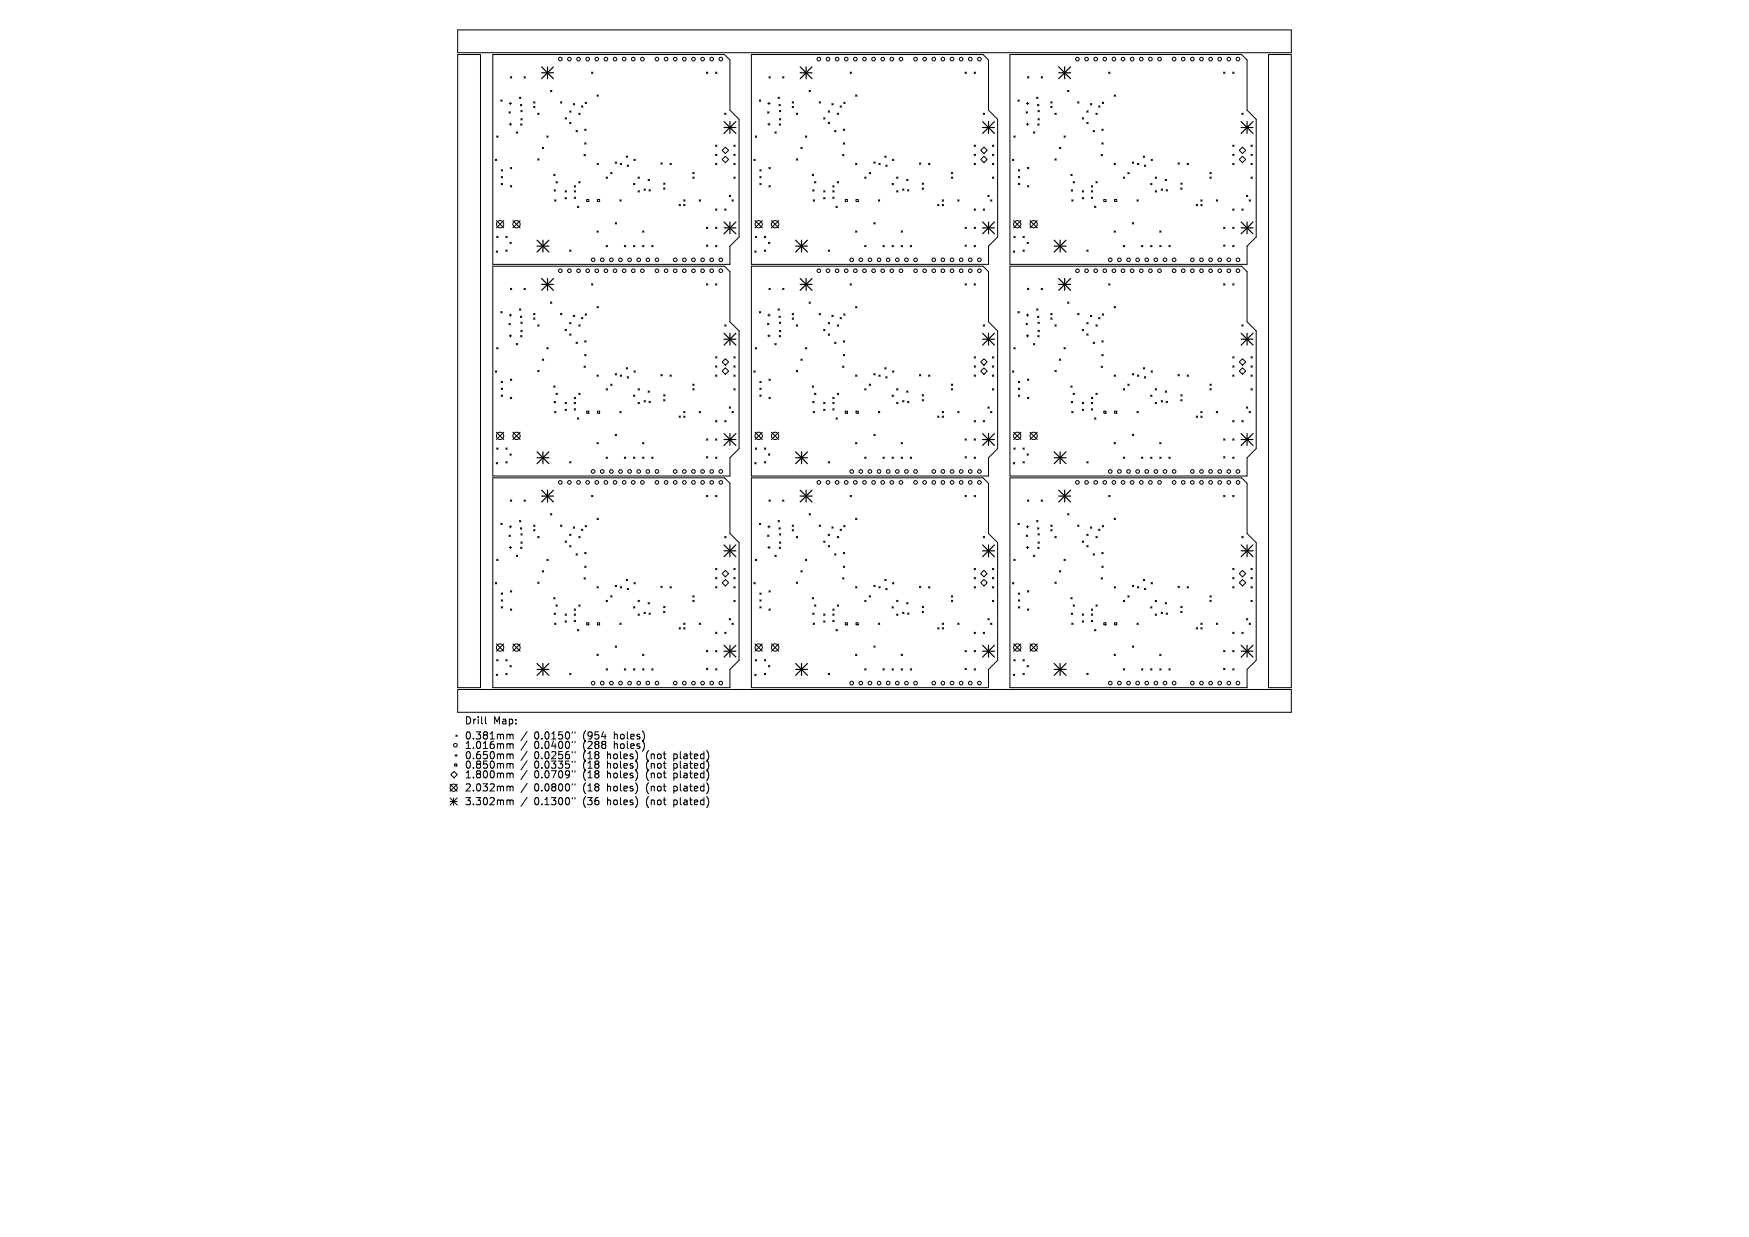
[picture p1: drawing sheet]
<svg xmlns="http://www.w3.org/2000/svg" width="297mm" height="210mm" viewBox="0 0 297 210" stroke-linecap="round" stroke-linejoin="round" font-family="sans-serif">
<defs><g id="words">
<g font-size="1.7">
<text x="78.9" y="123.1">Drill</text>
<text x="78.9" y="125.7">0.381mm</text>
<text x="83.7" y="123.1">Map:</text>
<text x="90.7" y="125.7">0.0150&quot;</text>
<text x="99.1" y="125.7">(954</text>
<text x="104.4" y="125.7">holes)</text>
<text x="78.9" y="127.3">1.016mm</text>
<text x="78.9" y="129.1">0.650mm</text>
<text x="78.9" y="130.7">0.850mm</text>
<text x="90.7" y="127.3">0.0400&quot;</text>
<text x="90.7" y="129.1">0.0256&quot;</text>
<text x="90.7" y="130.7">0.0335&quot;</text>
<text x="99.1" y="127.3">(288</text>
<text x="99.1" y="129.1">(18</text>
<text x="99.1" y="130.7">(18</text>
<text x="103.3" y="129.1">holes)</text>
<text x="103.3" y="130.7">holes)</text>
<text x="104.4" y="127.3">holes)</text>
<text x="110" y="129.1">(not</text>
<text x="110" y="130.7">(not</text>
<text x="114.8" y="129.1">plated)</text>
<text x="114.8" y="130.7">plated)</text>
<text x="78.9" y="132.3">1.800mm</text>
<text x="78.9" y="134.5">2.032mm</text>
<text x="78.9" y="136.9">3.302mm</text>
<text x="90.7" y="132.3">0.0709&quot;</text>
<text x="90.7" y="134.5">0.0800&quot;</text>
<text x="90.7" y="136.9">0.1300&quot;</text>
<text x="99.1" y="132.3">(18</text>
<text x="99.1" y="134.5">(18</text>
<text x="99.1" y="136.9">(36</text>
<text x="103.3" y="132.3">holes)</text>
<text x="103.3" y="134.5">holes)</text>
<text x="103.3" y="136.9">holes)</text>
<text x="110" y="132.3">(not</text>
<text x="110" y="134.5">(not</text>
<text x="110" y="136.9">(not</text>
<text x="114.8" y="132.3">plated)</text>
<text x="114.8" y="134.5">plated)</text>
<text x="114.8" y="136.9">plated)</text>
</g>
</g></defs>
<g fill="none" stroke="#000" stroke-width=".17">
<path d="M77.7 9.3h3.9v107.4h-3.9zM77.7 5.1h141.6v3.8h-141.6zM83.7 9.3h39.3l1 .9v8.5l1.5 1.6v19.9l-1.5 1.6v3.1h-40.3zM85 17l.3 .2M85.3 17l-.3 .2M86.4 19l.3 .2M86.5 17.6h.4M86.7 19l-.3 .2M86.7 13l.2 .2M86.7 17.4v.4M86.9 13l-.2 .2M88.2 16.5l.2 .2"/>
<path d="M88.4 17.7l.2 .3M88.4 16.5l-.2 .2M88.4 18.7l.3 .3M88.6 17.7l-.2 .3M88.7 18.7l-.3 .3M89 13l.2 .2M89.2 13l-.2 .2M90.6 17.3l.2 .2M90.6 18l.2 .3M90.8 17.3l-.2 .2M90.8 18l-.2 .3M91.3 19.2l.2 .2"/>
<path d="M91.5 19.2l-.2 .2M93.5 15.3l.2 .3M93.7 15.3l-.2 .3M95.2 17.3l.2 .2M95.4 17.3l-.2 .2M96 20l.2 .2M96.2 20l-.2 .2M96.7 18.8l.3 .3M97 18.8l-.3 .3M97.4 17.6l.2 .2M97.6 17.6l-.2 .2M98.3 19.2l.2 .2"/>
<path d="M98.5 19.2l-.2 .2M98.7 18l.3 .2M99 18l-.3 .2M99.4 17.4l.2 .2M99.6 17.4l-.2 .2M100.4 12.2l.3 .3M100.7 12.2l-.3 .3M101.4 16.1l.2 .2M101.6 16.1l-.2 .2M120 12.2l.2 .3M120.2 12.2l-.2 .3M121.5 12.2l.2 .3"/>
<path d="M121.7 12.2l-.2 .3M123.1 19.2l.2 .2M123.3 19.2l-.2 .2M127.6 9.3h39.3l1 .9v8.5l1.5 1.6v19.9l-1.5 1.6v3.1h-40.3zM128.9 17l.3 .2M129.2 17l-.3 .2M130.3 19l.3 .2M130.4 17.6h.4M130.6 19l-.3 .2M130.6 13l.2 .2M130.6 17.4v.4M130.8 13l-.2 .2"/>
<path d="M132.1 16.5l.3 .2M132.3 17.7l.2 .3M132.4 16.5l-.3 .2M132.4 18.7l.2 .3M132.5 17.7l-.2 .3M132.6 18.7l-.2 .3M132.9 13l.2 .2M133.1 13l-.2 .2M134.5 17.3l.3 .2M134.5 18l.3 .3M134.8 17.3l-.3 .2M134.8 18l-.3 .3"/>
<path d="M135.2 19.2l.3 .2M135.5 19.2l-.3 .2M137.4 15.3l.2 .3M137.6 15.3l-.2 .3M139.1 17.3l.2 .2M139.3 17.3l-.2 .2M139.9 20l.2 .2M140.1 20l-.2 .2M140.6 18.8l.3 .3M140.9 18.8l-.3 .3M141.3 17.6l.2 .2M141.5 17.6l-.2 .2"/>
<path d="M142.2 19.2l.2 .2M142.4 19.2l-.2 .2M142.7 18l.2 .2M142.9 18l-.2 .2M143.3 17.4l.2 .2M143.5 17.4l-.2 .2M144.4 12.2l.2 .3M144.6 12.2l-.2 .3M145.3 16.1l.2 .2M145.5 16.1l-.2 .2M163.9 12.2l.2 .3M164.1 12.2l-.2 .3"/>
<path d="M165.4 12.2l.3 .3M165.7 12.2l-.3 .3M167 19.2l.2 .2M167.2 19.2l-.2 .2M171.5 9.3h39.3l1 .9v8.5l1.5 1.6v19.9l-1.5 1.6v3.1h-40.3zM172.9 17l.2 .2M173.1 17l-.2 .2M174.2 19l.3 .2M174.3 17.6h.4M174.5 19l-.3 .2M174.5 13l.2 .2M174.5 17.4v.4"/>
<path d="M174.7 13l-.2 .2M176 16.5l.3 .2M176.2 17.7l.2 .3M176.3 16.5l-.3 .2M176.3 18.7l.2 .3M176.4 17.7l-.2 .3M176.5 18.7l-.2 .3M176.8 13l.2 .2M177 13l-.2 .2M178.4 17.3l.3 .2M178.4 18l.3 .3M178.7 17.3l-.3 .2"/>
<path d="M178.7 18l-.3 .3M179.1 19.2l.3 .2M179.4 19.2l-.3 .2M181.3 15.3l.2 .3M181.5 15.3l-.2 .3M183 17.3l.2 .2M183.2 17.3l-.2 .2M183.8 20l.2 .2M184 20l-.2 .2M184.5 18.8l.3 .3M184.8 18.8l-.3 .3M185.2 17.6l.2 .2"/>
<path d="M185.4 17.6l-.2 .2M186.1 19.2l.2 .2M186.3 19.2l-.2 .2M186.6 18l.2 .2M186.8 18l-.2 .2M187.2 17.4l.2 .2M187.4 17.4l-.2 .2M188.3 12.2l.2 .3M188.5 12.2l-.2 .3M189.2 16.1l.2 .2M189.4 16.1l-.2 .2M207.8 12.2l.2 .3"/>
<path d="M208 12.2l-.2 .3M209.3 12.2l.3 .3M209.6 12.2l-.3 .3M210.9 19.2l.2 .2M211.1 19.2l-.2 .2M215.4 9.3h3.9v107.4h-3.9zM84.1 27l.2 .3M84.3 37.4l1.2 1.3M84.3 27l-.2 .3M84.3 23.1l.3 .2M84.6 23.1l-.3 .2M85.1 28.8l.2 .2"/>
<path d="M85.1 30l.2 .2M85.1 31.1l.2 .3M85.3 28.8l-.2 .2M85.3 30l-.2 .2M85.3 31.1l-.2 .3M85.5 37.4l-1.2 1.3M86.5 21.1h.4M86.7 31.5l.2 .2M86.7 28.4l.2 .3M86.7 20.9v.4M86.9 28.4l-.2 .3M86.9 31.5l-.2 .2"/>
<path d="M87.1 37.4l1.2 1.3M87.7 22.4l.2 .2M87.9 22.4l-.2 .2M88.3 37.4l-1.2 1.3M88.4 21l.2 .3M88.4 20.1l.3 .3M88.6 21l-.2 .3M88.7 20.1l-.3 .3M91.3 27l.2 .2M91.5 27l-.2 .2M92.1 25l.2 .3M92.3 25l-.2 .3"/>
<path d="M92.9 23.1l.2 .2M93.1 23.1l-.2 .2M94 29.6l.3 .2M94.1 32.2l.2 .3M94.2 33.9l.2 .3M94.3 29.6l-.3 .2M94.3 32.2l-.2 .3M94.4 33.9l-.2 .3M94.4 30.8l.2 .3M94.6 30.8l-.2 .3M96 32.4l.2 .2M96 33.5l.2 .3"/>
<path d="M96.2 32.4l-.2 .2M96.2 33.5l-.2 .3M96.7 20.8l.3 .2M97 20.8l-.3 .2M97.5 31.5l.2 .3M97.5 32.4l.2 .2M97.5 33.5l.2 .2M97.7 31.5l-.2 .3M97.7 32.4l-.2 .2M97.7 33.5l-.2 .2M97.8 22.2l.2 .2M98 22.2l-.2 .2"/>
<path d="M98 35l.3 .2M98.3 30.8l.2 .3M98.3 35l-.3 .2M98.5 30.8l-.2 .3M99.2 26.2l.2 .3M99.3 21.9l.2 .3M99.3 24.2l.2 .3M99.4 26.2l-.2 .3M99.5 21.9l-.2 .3M99.5 24.2l-.2 .3M99.6 33.9h.4v.3h-.4zM101.4 39.2l.2 .2"/>
<path d="M101.4 27.7l.2 .3M101.5 33.9h.3v.3h-.3zM101.6 39.2l-.2 .2M101.6 27.7l-.2 .3M102.9 30.1l.3 .2M103.2 30.1l-.3 .2M103.7 29.3l.2 .2M103.9 29.3l-.2 .2M104.5 27.5l.2 .2M104.5 37.8l.2 .2M104.7 27.5l-.2 .2M104.7 37.8l-.2 .2"/>
<path d="M105.3 33.9l.2 .3M105.3 27.7l.3 .3M105.5 33.9l-.2 .3M105.6 27.7l-.3 .3M106.3 26.5l.3 .2M106.5 28l.2 .3M106.6 26.5l-.3 .2M106.7 28l-.2 .3M107.6 31.1l.2 .3M107.7 27l.2 .3M107.8 31.1l-.2 .3M107.9 27l-.2 .3"/>
<path d="M108.3 30.1l.3 .2M108.3 32.4l.3 .2M108.6 30.1l-.3 .2M108.6 32.4l-.3 .2M109.1 39.2l.2 .2M109.3 39.2l-.2 .2M109.4 32.1l.2 .2M109.6 32.1l-.2 .2M110.1 30.4l.2 .3M110.2 32.2l.2 .2M110.3 30.4l-.2 .3M110.4 32.2l-.2 .2"/>
<path d="M112.2 27.7l.3 .2M112.5 27.7l-.3 .2M112.7 31.9l.2 .2M112.7 31.1l.2 .2M112.9 31.9l-.2 .2M112.9 31.1l-.2 .2M113.8 27.7l.2 .3M114 27.7l-.2 .3M115.3 34.7l.3 .2M115.6 34.7l-.3 .2M116.1 33.9l.2 .3M116.1 34.7l.2 .2"/>
<path d="M116.3 34.7l-.2 .2M116.3 33.9l-.2 .3M117.6 29.3l.3 .2M117.6 30.1l.3 .2M117.9 30.1l-.3 .2M117.9 29.3l-.3 .2M118.7 33.9l.3 .3M119 33.9l-.3 .3M120 38.6l.2 .2M120.2 38.6l-.2 .2M121.5 24.6l.2 .3M121.5 26.2l.2 .2"/>
<path d="M121.5 27.7l.2 .3M121.5 35.5l.2 .2M121.5 38.6l.2 .2M121.7 26.2l-.2 .2M121.7 27.7l-.2 .3M121.7 24.6l-.2 .3M121.7 35.5l-.2 .2M121.7 38.6l-.2 .2M122.6 25.5l.6-.5 .5 .5-.5 .6zM123.1 35.5l.2 .2M123.2 26.5l.5 .6-.5 .5-.6-.5zM123.3 35.5l-.2 .2"/>
<path d="M123.8 33.1l.3 .3M124.1 33.1l-.3 .3M124.3 33.9l.2 .3M124.5 33.9l-.2 .3M124.6 27.7l.2 .3M124.6 24.6l.2 .3M124.6 26.2l.2 .2M124.6 30.1l.2 .2M124.8 24.6l-.2 .3M124.8 26.2l-.2 .2M124.8 27.7l-.2 .3M124.8 30.1l-.2 .2"/>
<path d="M128 27l.3 .3M128.2 37.4l1.3 1.3M128.3 27l-.3 .3M128.3 23.1l.2 .2M128.5 23.1l-.2 .2M129 28.8l.3 .2M129 30l.3 .2M129 31.1l.3 .3M129.3 28.8l-.3 .2M129.3 30l-.3 .2M129.3 31.1l-.3 .3M129.5 37.4l-1.3 1.3"/>
<path d="M130.4 21.1h.4M130.6 31.5l.2 .2M130.6 28.4l.2 .3M130.6 20.9v.4M130.8 28.4l-.2 .3M130.8 31.5l-.2 .2M131 37.4l1.2 1.3M131.6 22.4l.2 .2M131.8 22.4l-.2 .2M132.2 37.4l-1.2 1.3M132.3 21l.2 .3M132.4 20.1l.2 .3"/>
<path d="M132.5 21l-.2 .3M132.6 20.1l-.2 .3M135.2 27l.3 .2M135.5 27l-.3 .2M136 25l.2 .3M136.2 25l-.2 .3M136.8 23.1l.2 .2M137 23.1l-.2 .2M137.9 29.6l.3 .2M138 32.2l.2 .3M138.1 33.9l.2 .3M138.2 29.6l-.3 .2"/>
<path d="M138.2 32.2l-.2 .3M138.3 33.9l-.2 .3M138.3 30.8l.3 .3M138.6 30.8l-.3 .3M139.9 32.4l.2 .2M139.9 33.5l.2 .3M140.1 32.4l-.2 .2M140.1 33.5l-.2 .3M140.6 20.8l.3 .2M140.9 20.8l-.3 .2M141.4 31.5l.2 .3M141.4 32.4l.2 .2"/>
<path d="M141.4 33.5l.2 .2M141.6 31.5l-.2 .3M141.6 32.4l-.2 .2M141.6 33.5l-.2 .2M141.7 22.2l.3 .2M142 22.2l-.3 .2M142 35l.2 .2M142.2 30.8l.2 .3M142.2 35l-.2 .2M142.4 30.8l-.2 .3M143.1 26.2l.2 .3M143.2 21.9l.2 .3"/>
<path d="M143.2 24.2l.2 .3M143.3 26.2l-.2 .3M143.4 21.9l-.2 .3M143.4 24.2l-.2 .3M143.5 33.9h.4v.3h-.4zM145.3 39.2l.2 .2M145.3 27.7l.2 .3M145.4 33.9h.3v.3h-.3zM145.5 39.2l-.2 .2M145.5 27.7l-.2 .3M146.8 30.1l.3 .2M147.1 30.1l-.3 .2"/>
<path d="M147.6 29.3l.2 .2M147.8 29.3l-.2 .2M148.4 27.5l.2 .2M148.4 37.8l.2 .2M148.6 27.5l-.2 .2M148.6 37.8l-.2 .2M149.2 33.9l.2 .3M149.2 27.7l.3 .3M149.4 33.9l-.2 .3M149.5 27.7l-.3 .3M150.2 26.5l.3 .2M150.4 28l.2 .3"/>
<path d="M150.5 26.5l-.3 .2M150.6 28l-.2 .3M151.5 31.1l.2 .3M151.6 27l.2 .3M151.7 31.1l-.2 .3M151.8 27l-.2 .3M152.3 30.1l.2 .2M152.3 32.4l.2 .2M152.5 30.1l-.2 .2M152.5 32.4l-.2 .2M153 39.2l.3 .2M153.3 39.2l-.3 .2"/>
<path d="M153.3 32.1l.2 .2M153.5 32.1l-.2 .2M154 30.4l.2 .3M154.1 32.2l.2 .2M154.2 30.4l-.2 .3M154.3 32.2l-.2 .2M156.1 27.7l.3 .2M156.4 27.7l-.3 .2M156.6 31.9l.2 .2M156.6 31.1l.2 .2M156.8 31.9l-.2 .2M156.8 31.1l-.2 .2"/>
<path d="M157.7 27.7l.2 .3M157.9 27.7l-.2 .3M159.2 34.7l.3 .2M159.5 34.7l-.3 .2M160 33.9l.2 .3M160 34.7l.2 .2M160.2 34.7l-.2 .2M160.2 33.9l-.2 .3M161.5 29.3l.3 .2M161.5 30.1l.3 .2M161.8 30.1l-.3 .2M161.8 29.3l-.3 .2"/>
<path d="M162.6 33.9l.3 .3M162.9 33.9l-.3 .3M163.9 38.6l.2 .2M164.1 38.6l-.2 .2M165.4 35.5l.3 .2M165.4 24.6l.3 .3M165.4 26.2l.3 .2M165.4 27.7l.3 .3M165.4 38.6l.3 .2M165.7 35.5l-.3 .2M165.7 26.2l-.3 .2M165.7 27.7l-.3 .3"/>
<path d="M165.7 24.6l-.3 .3M165.7 38.6l-.3 .2M166.5 25.5l.6-.5 .5 .5-.5 .6zM167 35.5l.2 .2M167.1 26.5l.5 .6-.5 .5-.6-.5zM167.2 35.5l-.2 .2M167.7 33.1l.3 .3M168 33.1l-.3 .3M168.2 33.9l.2 .3M168.4 33.9l-.2 .3M168.5 24.6l.3 .3M168.5 26.2l.3 .2"/>
<path d="M168.5 27.7l.3 .3M168.5 30.1l.3 .2M168.8 24.6l-.3 .3M168.8 26.2l-.3 .2M168.8 27.7l-.3 .3M168.8 30.1l-.3 .2M171.9 27l.3 .3M172.1 37.4l1.3 1.3M172.2 27l-.3 .3M172.2 23.1l.2 .2M172.4 23.1l-.2 .2M172.9 28.8l.3 .2"/>
<path d="M172.9 30l.3 .2M172.9 31.1l.3 .3M173.2 31.1l-.3 .3M173.2 28.8l-.3 .2M173.2 30l-.3 .2M173.4 37.4l-1.3 1.3M174.3 21.1h.4M174.5 28.4l.2 .3M174.5 31.5l.2 .2M174.5 20.9v.4M174.7 28.4l-.2 .3M174.7 31.5l-.2 .2"/>
<path d="M174.9 37.4l1.2 1.3M175.5 22.4l.2 .2M175.7 22.4l-.2 .2M176.1 37.4l-1.2 1.3M176.2 21l.3 .3M176.3 20.1l.2 .3M176.5 21l-.3 .3M176.5 20.1l-.2 .3M179.1 27l.3 .2M179.4 27l-.3 .2M179.9 25l.2 .3M180.1 25l-.2 .3"/>
<path d="M180.7 23.1l.2 .2M180.9 23.1l-.2 .2M181.8 29.6l.3 .2M181.9 32.2l.2 .3M182 33.9l.2 .3M182.1 29.6l-.3 .2M182.1 32.2l-.2 .3M182.2 33.9l-.2 .3M182.2 30.8l.3 .3M182.5 30.8l-.3 .3M183.8 32.4l.2 .2M183.8 33.5l.2 .3"/>
<path d="M184 32.4l-.2 .2M184 33.5l-.2 .3M184.5 20.8l.3 .2M184.8 20.8l-.3 .2M185.3 31.5l.3 .3M185.3 32.4l.3 .2M185.3 33.5l.3 .2M185.6 33.5l-.3 .2M185.6 31.5l-.3 .3M185.6 32.4l-.3 .2M185.6 22.2l.3 .2M185.9 22.2l-.3 .2"/>
<path d="M185.9 35l.2 .2M186.1 35l-.2 .2M186.1 30.8l.2 .3M186.3 30.8l-.2 .3M187 26.2l.2 .3M187.1 21.9l.2 .3M187.1 24.2l.2 .3M187.2 26.2l-.2 .3M187.3 21.9l-.2 .3M187.3 24.2l-.2 .3M187.4 33.9h.4v.3h-.4zM189.2 39.2l.2 .2"/>
<path d="M189.2 27.7l.2 .3M189.3 33.9h.3v.3h-.3zM189.4 39.2l-.2 .2M189.4 27.7l-.2 .3M190.7 30.1l.3 .2M191 30.1l-.3 .2M191.5 29.3l.3 .2M191.8 29.3l-.3 .2M192.3 27.5l.2 .2M192.3 37.8l.2 .2M192.5 27.5l-.2 .2M192.5 37.8l-.2 .2"/>
<path d="M193.1 33.9l.2 .3M193.1 27.7l.3 .3M193.3 33.9l-.2 .3M193.4 27.7l-.3 .3M194.2 26.5l.2 .2M194.3 28l.3 .3M194.4 26.5l-.2 .2M194.6 28l-.3 .3M195.4 31.1l.2 .3M195.5 27l.2 .3M195.6 31.1l-.2 .3M195.7 27l-.2 .3"/>
<path d="M196.2 32.4l.2 .2M196.2 30.1l.2 .2M196.4 30.1l-.2 .2M196.4 32.4l-.2 .2M196.9 39.2l.3 .2M197.2 39.2l-.3 .2M197.2 32.1l.2 .2M197.4 32.1l-.2 .2M197.9 30.4l.2 .3M198 32.2l.3 .2M198.1 30.4l-.2 .3M198.3 32.2l-.3 .2"/>
<path d="M200 27.7l.3 .2M200.3 27.7l-.3 .2M200.5 31.9l.2 .2M200.5 31.1l.2 .2M200.7 31.9l-.2 .2M200.7 31.1l-.2 .2M201.6 27.7l.2 .3M201.8 27.7l-.2 .3M203.1 34.7l.3 .2M203.4 34.7l-.3 .2M203.9 33.9l.2 .3M203.9 34.7l.2 .2"/>
<path d="M204.1 34.7l-.2 .2M204.1 33.9l-.2 .3M205.5 29.3l.2 .2M205.5 30.1l.2 .2M205.7 30.1l-.2 .2M205.7 29.3l-.2 .2M206.5 33.9l.3 .3M206.8 33.9l-.3 .3M207.8 38.6l.2 .2M208 38.6l-.2 .2M209.3 35.5l.3 .2M209.3 24.6l.3 .3"/>
<path d="M209.3 26.2l.3 .2M209.3 27.7l.3 .3M209.3 38.6l.3 .2M209.6 24.6l-.3 .3M209.6 26.2l-.3 .2M209.6 27.7l-.3 .3M209.6 35.5l-.3 .2M209.6 38.6l-.3 .2M210.4 25.5l.6-.5 .5 .5-.5 .6zM210.9 35.5l.2 .2M211 26.5l.5 .6-.5 .5-.6-.5zM211.1 35.5l-.2 .2"/>
<path d="M211.7 33.1l.2 .3M211.9 33.1l-.2 .3M212.1 33.9l.2 .3M212.3 33.9l-.2 .3M212.4 27.7l.3 .3M212.4 24.6l.3 .3M212.4 26.2l.3 .2M212.4 30.1l.3 .2M212.7 27.7l-.3 .3M212.7 24.6l-.3 .3M212.7 26.2l-.3 .2M212.7 30.1l-.3 .2"/>
<path d="M83.7 45.2h39.3l1 .9v8.5l1.5 1.6v20l-1.5 1.5v3.1h-40.3zM84.3 42.6l.2 .2M84.3 40.1l.3 .3M84.3 59l.3 .2M84.5 42.6l-.2 .2M84.6 40.1l-.3 .3M84.6 59l-.3 .2M85 52.9l.3 .2M85.3 52.9l-.3 .2M85.9 40.1l.2 .3M85.9 42.4l.2 .3M86.1 40.1l-.2 .3"/>
<path d="M86.1 42.4l-.2 .3M86.4 54.9l.3 .2M86.5 53.5h.4M86.5 57h.4M86.6 41.1l.2 .3M86.7 54.9l-.3 .2M86.7 48.9l.2 .3M86.7 53.3v.4M86.7 56.8v.4M86.8 41.1l-.2 .3M86.9 48.9l-.2 .3M87.7 58.3l.2 .2"/>
<path d="M87.9 58.3l-.2 .2M88.2 52.4l.2 .3M88.4 53.7l.2 .2M88.4 57l.2 .2M88.4 52.4l-.2 .3M88.4 54.7l.3 .2M88.4 56.1l.3 .2M88.6 53.7l-.2 .2M88.6 57l-.2 .2M88.7 54.7l-.3 .2M88.7 56.1l-.3 .2M89 48.9l.2 .3"/>
<path d="M89.2 48.9l-.2 .3M90.6 53.2l.2 .2M90.6 54l.2 .2M90.8 53.2l-.2 .2M90.8 54l-.2 .2M91.3 55.1l.2 .3M91.5 55.1l-.2 .3M92.9 59l.2 .2M93.1 59l-.2 .2M93.5 51.3l.2 .2M93.7 51.3l-.2 .2M95.2 53.2l.2 .2"/>
<path d="M95.4 53.2l-.2 .2M96 55.9l.2 .2M96.2 55.9l-.2 .2M96.7 54.8l.3 .2M96.7 56.7l.3 .2M96.7 42.4l.3 .3M97 42.4l-.3 .3M97 54.8l-.3 .2M97 56.7l-.3 .2M97.4 53.5l.2 .2M97.6 53.5l-.2 .2M97.8 58.1l.2 .2"/>
<path d="M98 58.1l-.2 .2M98.3 55.1l.2 .3M98.5 55.1l-.2 .3M98.7 53.9l.3 .2M99 53.9l-.3 .2M99.3 57.9l.2 .2M99.4 53.3l.2 .2M99.5 57.9l-.2 .2M99.6 53.3l-.2 .2M100.4 48.2l.3 .2M100.7 48.2l-.3 .2M101.4 52l.2 .3"/>
<path d="M101.6 52l-.2 .3M102.9 41.7l.3 .2M103.2 41.7l-.3 .2M106 41.7l.3 .2M106.3 41.7l-.3 .2M107.6 41.7l.2 .2M107.8 41.7l-.2 .2M109.1 41.7l.3 .2M109.4 41.7l-.3 .2M110.7 41.7l.2 .2M110.9 41.7l-.2 .2M120 48.2l.2 .2"/>
<path d="M120 41.6l.2 .2M120.2 41.6l-.2 .2M120.2 48.2l-.2 .2M121.5 41.7l.2 .2M121.5 48.2l.2 .2M121.7 41.7l-.2 .2M121.7 48.2l-.2 .2M123.1 55.1l.2 .3M123.3 55.1l-.2 .3M127.6 45.2h39.3l1 .9v8.5l1.5 1.6v20l-1.5 1.5v3.1h-40.3zM128.2 42.6l.2 .2M128.3 40.1l.2 .3"/>
<path d="M128.3 59l.2 .2M128.4 42.6l-.2 .2M128.5 40.1l-.2 .3M128.5 59l-.2 .2M128.9 52.9l.3 .2M129.2 52.9l-.3 .2M129.8 40.1l.2 .3M129.8 42.4l.2 .3M130 40.1l-.2 .3M130 42.4l-.2 .3M130.3 54.9l.3 .2M130.4 53.5h.4"/>
<path d="M130.4 57h.4M130.5 41.1l.2 .3M130.6 54.9l-.3 .2M130.6 48.9l.2 .3M130.6 53.3v.4M130.6 56.8v.4M130.7 41.1l-.2 .3M130.8 48.9l-.2 .3M131.6 58.3l.2 .2M131.8 58.3l-.2 .2M132.1 52.4l.3 .3M132.3 53.7l.2 .2"/>
<path d="M132.3 57l.2 .2M132.4 52.4l-.3 .3M132.4 54.7l.2 .2M132.4 56.1l.2 .2M132.5 53.7l-.2 .2M132.5 57l-.2 .2M132.6 54.7l-.2 .2M132.6 56.1l-.2 .2M132.9 48.9l.2 .3M133.1 48.9l-.2 .3M134.5 53.2l.3 .2M134.5 54l.3 .2"/>
<path d="M134.8 53.2l-.3 .2M134.8 54l-.3 .2M135.2 55.1l.3 .3M135.5 55.1l-.3 .3M136.8 59l.2 .2M137 59l-.2 .2M137.4 51.3l.2 .2M137.6 51.3l-.2 .2M139.1 53.2l.2 .2M139.3 53.2l-.2 .2M139.9 55.9l.2 .2M140.1 55.9l-.2 .2"/>
<path d="M140.6 56.7l.3 .2M140.6 54.8l.3 .2M140.6 42.4l.3 .3M140.9 42.4l-.3 .3M140.9 54.8l-.3 .2M140.9 56.7l-.3 .2M141.3 53.5l.2 .2M141.5 53.5l-.2 .2M141.7 58.1l.3 .2M142 58.1l-.3 .2M142.2 55.1l.2 .3M142.4 55.1l-.2 .3"/>
<path d="M142.7 53.9l.2 .2M142.9 53.9l-.2 .2M143.2 57.9l.2 .2M143.3 53.3l.2 .2M143.4 57.9l-.2 .2M143.5 53.3l-.2 .2M144.4 48.2l.2 .2M144.6 48.2l-.2 .2M145.3 52l.2 .3M145.5 52l-.2 .3M146.8 41.7l.3 .2M147.1 41.7l-.3 .2"/>
<path d="M149.9 41.7l.3 .2M150.2 41.7l-.3 .2M151.5 41.7l.2 .2M151.7 41.7l-.2 .2M153 41.7l.3 .2M153.3 41.7l-.3 .2M154.6 41.7l.2 .2M154.8 41.7l-.2 .2M163.9 48.2l.2 .2M163.9 41.6l.2 .2M164.1 41.6l-.2 .2M164.1 48.2l-.2 .2"/>
<path d="M165.4 41.7l.3 .2M165.4 48.2l.3 .2M165.7 41.7l-.3 .2M165.7 48.2l-.3 .2M167 55.1l.2 .3M167.2 55.1l-.2 .3M171.5 45.2h39.3l1 .9v8.5l1.5 1.6v20l-1.5 1.5v3.1h-40.3zM172.1 42.6l.2 .2M172.2 40.1l.2 .3M172.2 59l.2 .2M172.3 42.6l-.2 .2M172.4 40.1l-.2 .3"/>
<path d="M172.4 59l-.2 .2M172.9 52.9l.2 .2M173.1 52.9l-.2 .2M173.7 40.1l.2 .3M173.7 42.4l.2 .3M173.9 40.1l-.2 .3M173.9 42.4l-.2 .3M174.2 54.9l.3 .2M174.3 53.5h.4M174.3 57h.4M174.4 41.1l.2 .3M174.5 54.9l-.3 .2"/>
<path d="M174.5 48.9l.2 .3M174.5 53.3v.4M174.5 56.8v.4M174.6 41.1l-.2 .3M174.7 48.9l-.2 .3M175.5 58.3l.2 .2M175.7 58.3l-.2 .2M176 52.4l.3 .3M176.2 53.7l.2 .2M176.2 57l.3 .2M176.3 54.7l.2 .2M176.3 52.4l-.3 .3"/>
<path d="M176.3 56.1l.2 .2M176.4 53.7l-.2 .2M176.5 57l-.3 .2M176.5 54.7l-.2 .2M176.5 56.1l-.2 .2M176.8 48.9l.2 .3M177 48.9l-.2 .3M178.4 53.2l.3 .2M178.4 54l.3 .2M178.7 53.2l-.3 .2M178.7 54l-.3 .2M179.1 55.1l.3 .3"/>
<path d="M179.4 55.1l-.3 .3M180.7 59l.2 .2M180.9 59l-.2 .2M181.3 51.3l.2 .2M181.5 51.3l-.2 .2M183 53.2l.2 .2M183.2 53.2l-.2 .2M183.8 55.9l.2 .2M184 55.9l-.2 .2M184.5 56.7l.3 .2M184.5 54.8l.3 .2M184.5 42.4l.3 .3"/>
<path d="M184.8 54.8l-.3 .2M184.8 42.4l-.3 .3M184.8 56.7l-.3 .2M185.2 53.5l.2 .2M185.4 53.5l-.2 .2M185.6 58.1l.3 .2M185.9 58.1l-.3 .2M186.1 55.1l.2 .3M186.3 55.1l-.2 .3M186.6 53.9l.2 .2M186.8 53.9l-.2 .2M187.1 57.9l.2 .2"/>
<path d="M187.2 53.3l.2 .2M187.3 57.9l-.2 .2M187.4 53.3l-.2 .2M188.3 48.2l.2 .2M188.5 48.2l-.2 .2M189.2 52l.2 .3M189.4 52l-.2 .3M190.7 41.7l.3 .2M191 41.7l-.3 .2M193.8 41.7l.3 .2M194.1 41.7l-.3 .2M195.4 41.7l.2 .2"/>
<path d="M195.6 41.7l-.2 .2M196.9 41.7l.3 .2M197.2 41.7l-.3 .2M198.5 41.7l.2 .2M198.7 41.7l-.2 .2M207.8 41.6l.2 .2M207.8 48.2l.2 .2M208 41.6l-.2 .2M208 48.2l-.2 .2M209.3 41.7l.3 .2M209.3 48.2l.3 .2M209.6 41.7l-.3 .2"/>
<path d="M209.6 48.2l-.3 .2M210.9 55.1l.2 .3M211.1 55.1l-.2 .3M84.1 63l.2 .2M84.3 78.5l.2 .3M84.3 73.4l1.2 1.2M84.3 63l-.2 .2M84.3 76.1l.3 .2M84.5 78.5l-.2 .3M84.6 76.1l-.3 .2M85.1 64.7l.2 .3M85.1 65.9l.2 .2"/>
<path d="M85.1 67.1l.2 .2M85.3 64.7l-.2 .3M85.3 65.9l-.2 .2M85.3 67.1l-.2 .2M85.5 73.4l-1.2 1.2M85.9 76.1l.2 .2M85.9 78.4l.2 .2M86.1 76.1l-.2 .2M86.1 78.4l-.2 .2M86.6 77.1l.2 .2M86.7 67.4l.2 .3M86.7 64.4l.2 .2"/>
<path d="M86.8 77.1l-.2 .2M86.9 64.4l-.2 .2M86.9 67.4l-.2 .3M87.1 73.4l1.2 1.2M88.3 73.4l-1.2 1.2M91.3 62.9l.2 .2M91.5 62.9l-.2 .2M92.1 61l.2 .2M92.3 61l-.2 .2M94 65.5l.3 .3M94.1 68.2l.2 .2M94.2 69.9l.2 .2"/>
<path d="M94.3 65.5l-.3 .3M94.3 68.2l-.2 .2M94.4 69.9l-.2 .2M94.4 66.8l.2 .2M94.6 66.8l-.2 .2M96 68.3l.2 .2M96 69.5l.2 .2M96.2 68.3l-.2 .2M96.2 69.5l-.2 .2M96.7 78.4l.3 .2M97 78.4l-.3 .2M97.5 67.5l.2 .2"/>
<path d="M97.5 68.3l.2 .2M97.5 69.4l.2 .2M97.7 67.5l-.2 .2M97.7 68.3l-.2 .2M97.7 69.4l-.2 .2M98 70.9l.3 .3M98.3 70.9l-.3 .3M98.3 66.8l.2 .2M98.5 66.8l-.2 .2M99.2 62.2l.2 .2M99.3 60.2l.2 .2M99.4 62.2l-.2 .2"/>
<path d="M99.5 60.2l-.2 .2M99.6 69.8h.4v.4h-.4zM101.4 75.1l.2 .3M101.4 63.7l.2 .2M101.5 69.8h.3v.4h-.3zM101.6 75.1l-.2 .3M101.6 63.7l-.2 .2M102.9 66l.3 .2M102.9 77.6l.3 .2M103.2 77.6l-.3 .2M103.2 66l-.3 .2M103.7 65.2l.2 .2"/>
<path d="M103.9 65.2l-.2 .2M104.5 63.4l.2 .3M104.5 73.7l.2 .3M104.7 63.4l-.2 .3M104.7 73.7l-.2 .3M105.3 69.9l.2 .2M105.3 63.7l.3 .2M105.5 69.9l-.2 .2M105.6 63.7l-.3 .2M106 77.6l.3 .2M106.3 77.6l-.3 .2M106.3 62.4l.3 .3"/>
<path d="M106.5 64l.2 .2M106.6 62.4l-.3 .3M106.7 64l-.2 .2M107.6 67.1l.2 .2M107.6 77.6l.2 .2M107.7 63l.2 .2M107.8 67.1l-.2 .2M107.8 77.6l-.2 .2M107.9 63l-.2 .2M108.3 68.3l.3 .2M108.3 66l.3 .2M108.6 66l-.3 .2"/>
<path d="M108.6 68.3l-.3 .2M109.1 75.1l.2 .3M109.1 77.6l.3 .2M109.3 75.1l-.2 .3M109.4 77.6l-.3 .2M109.4 68l.2 .2M109.6 68l-.2 .2M110.1 66.4l.2 .2M110.2 68.1l.2 .3M110.3 66.4l-.2 .2M110.4 68.1l-.2 .3M110.7 77.6l.2 .2"/>
<path d="M110.9 77.6l-.2 .2M112.2 63.6l.3 .2M112.5 63.6l-.3 .2M112.7 67.8l.2 .3M112.7 67l.2 .2M112.9 67.8l-.2 .3M112.9 67l-.2 .2M113.8 63.7l.2 .2M114 63.7l-.2 .2M115.3 70.6l.3 .3M115.6 70.6l-.3 .3M116.1 69.9l.2 .2"/>
<path d="M116.1 70.6l.2 .3M116.3 70.6l-.2 .3M116.3 69.9l-.2 .2M117.6 65.2l.3 .2M117.6 66l.3 .2M117.9 65.2l-.3 .2M117.9 66l-.3 .2M118.7 69.9l.3 .2M119 69.9l-.3 .2M120 77.5l.2 .3M120 74.5l.2 .2M120.2 74.5l-.2 .2"/>
<path d="M120.2 77.5l-.2 .3M121.5 77.6l.2 .2M121.5 71.4l.2 .2M121.5 60.6l.2 .2M121.5 62.1l.2 .2M121.5 63.7l.2 .2M121.5 74.5l.2 .2M121.7 63.7l-.2 .2M121.7 62.1l-.2 .2M121.7 60.6l-.2 .2M121.7 71.4l-.2 .2M121.7 74.5l-.2 .2"/>
<path d="M121.7 77.6l-.2 .2M123.1 71.4l.2 .2M123.2 60.9l.5 .6-.5 .5-.6-.5zM123.2 62.5l.5 .5-.5 .6-.6-.6zM123.3 71.4l-.2 .2M123.8 69.1l.3 .2M124.1 69.1l-.3 .2M124.3 69.9l.2 .2M124.5 69.9l-.2 .2M124.6 62.1l.2 .2M124.6 63.7l.2 .2M124.6 60.6l.2 .2"/>
<path d="M124.6 66l.2 .2M124.8 60.6l-.2 .2M124.8 62.1l-.2 .2M124.8 63.7l-.2 .2M124.8 66l-.2 .2M128 63l.3 .2M128.2 78.5l.2 .3M128.2 73.4l1.3 1.2M128.3 63l-.3 .2M128.3 76.1l.2 .2M128.4 78.5l-.2 .3M128.5 76.1l-.2 .2"/>
<path d="M129 67.1l.3 .2M129 65.9l.3 .2M129 64.7l.3 .3M129.3 64.7l-.3 .3M129.3 65.9l-.3 .2M129.3 67.1l-.3 .2M129.5 73.4l-1.3 1.2M129.8 76.1l.2 .2M129.8 78.4l.2 .2M130 76.1l-.2 .2M130 78.4l-.2 .2M130.5 77.1l.2 .2"/>
<path d="M130.6 67.4l.2 .3M130.6 64.4l.2 .2M130.7 77.1l-.2 .2M130.8 64.4l-.2 .2M130.8 67.4l-.2 .3M131 73.4l1.2 1.2M132.2 73.4l-1.2 1.2M135.2 62.9l.3 .2M135.5 62.9l-.3 .2M136 61l.2 .2M136.2 61l-.2 .2M137.9 65.5l.3 .3"/>
<path d="M138 68.2l.2 .2M138.1 69.9l.2 .2M138.2 65.5l-.3 .3M138.2 68.2l-.2 .2M138.3 69.9l-.2 .2M138.3 66.8l.3 .2M138.6 66.8l-.3 .2M139.9 68.3l.2 .2M139.9 69.5l.2 .2M140.1 68.3l-.2 .2M140.1 69.5l-.2 .2M140.6 78.4l.3 .2"/>
<path d="M140.9 78.4l-.3 .2M141.4 67.5l.2 .2M141.4 68.3l.2 .2M141.4 69.4l.2 .2M141.6 67.5l-.2 .2M141.6 68.3l-.2 .2M141.6 69.4l-.2 .2M142 70.9l.2 .3M142.2 66.8l.2 .2M142.2 70.9l-.2 .3M142.4 66.8l-.2 .2M143.1 62.2l.2 .2"/>
<path d="M143.2 60.2l.2 .2M143.3 62.2l-.2 .2M143.4 60.2l-.2 .2M143.5 69.8h.4v.4h-.4zM145.3 75.1l.2 .3M145.3 63.7l.2 .2M145.4 69.8h.3v.4h-.3zM145.5 75.1l-.2 .3M145.5 63.7l-.2 .2M146.8 66l.3 .2M146.8 77.6l.3 .2M147.1 77.6l-.3 .2"/>
<path d="M147.1 66l-.3 .2M147.6 65.2l.2 .2M147.8 65.2l-.2 .2M148.4 63.4l.2 .3M148.4 73.7l.2 .3M148.6 63.4l-.2 .3M148.6 73.7l-.2 .3M149.2 69.9l.2 .2M149.2 63.7l.3 .2M149.4 69.9l-.2 .2M149.5 63.7l-.3 .2M149.9 77.6l.3 .2"/>
<path d="M150.2 77.6l-.3 .2M150.2 62.4l.3 .3M150.4 64l.2 .2M150.5 62.4l-.3 .3M150.6 64l-.2 .2M151.5 67.1l.2 .2M151.5 77.6l.2 .2M151.6 63l.2 .2M151.7 67.1l-.2 .2M151.7 77.6l-.2 .2M151.8 63l-.2 .2M152.3 66l.2 .2"/>
<path d="M152.3 68.3l.2 .2M152.5 66l-.2 .2M152.5 68.3l-.2 .2M153 75.1l.3 .3M153 77.6l.3 .2M153.3 75.1l-.3 .3M153.3 77.6l-.3 .2M153.3 68l.2 .2M153.5 68l-.2 .2M154 66.4l.2 .2M154.1 68.1l.2 .3M154.2 66.4l-.2 .2"/>
<path d="M154.3 68.1l-.2 .3M154.6 77.6l.2 .2M154.8 77.6l-.2 .2M156.1 63.6l.3 .2M156.4 63.6l-.3 .2M156.6 67.8l.2 .3M156.6 67l.2 .2M156.8 67.8l-.2 .3M156.8 67l-.2 .2M157.7 63.7l.2 .2M157.9 63.7l-.2 .2M159.2 70.6l.3 .3"/>
<path d="M159.5 70.6l-.3 .3M160 69.9l.2 .2M160 70.6l.2 .3M160.2 70.6l-.2 .3M160.2 69.9l-.2 .2M161.5 65.2l.3 .2M161.5 66l.3 .2M161.8 66l-.3 .2M161.8 65.2l-.3 .2M162.6 69.9l.3 .2M162.9 69.9l-.3 .2M163.9 74.5l.2 .2"/>
<path d="M163.9 77.5l.2 .3M164.1 74.5l-.2 .2M164.1 77.5l-.2 .3M165.4 77.6l.3 .2M165.4 60.6l.3 .2M165.4 62.1l.3 .2M165.4 63.7l.3 .2M165.4 71.4l.3 .2M165.4 74.5l.3 .2M165.7 62.1l-.3 .2M165.7 63.7l-.3 .2M165.7 60.6l-.3 .2"/>
<path d="M165.7 71.4l-.3 .2M165.7 74.5l-.3 .2M165.7 77.6l-.3 .2M166.5 61.5l.6-.6 .5 .6-.5 .5zM167 71.4l.2 .2M167.1 62.5l.5 .5-.5 .6-.6-.6zM167.2 71.4l-.2 .2M167.7 69.1l.3 .2M168 69.1l-.3 .2M168.2 69.9l.2 .2M168.4 69.9l-.2 .2M168.5 62.1l.3 .2"/>
<path d="M168.5 63.7l.3 .2M168.5 60.6l.3 .2M168.5 66l.3 .2M168.8 60.6l-.3 .2M168.8 62.1l-.3 .2M168.8 63.7l-.3 .2M168.8 66l-.3 .2M171.9 63l.3 .2M172.1 78.5l.2 .3M172.1 73.4l1.3 1.2M172.2 63l-.3 .2M172.2 76.1l.2 .2"/>
<path d="M172.3 78.5l-.2 .3M172.4 76.1l-.2 .2M172.9 67.1l.3 .2M172.9 65.9l.3 .2M172.9 64.7l.3 .3M173.2 64.7l-.3 .3M173.2 65.9l-.3 .2M173.2 67.1l-.3 .2M173.4 73.4l-1.3 1.2M173.7 76.1l.2 .2M173.7 78.4l.2 .2M173.9 76.1l-.2 .2"/>
<path d="M173.9 78.4l-.2 .2M174.4 77.1l.2 .2M174.5 67.4l.2 .3M174.5 64.4l.2 .2M174.6 77.1l-.2 .2M174.7 64.4l-.2 .2M174.7 67.4l-.2 .3M174.9 73.4l1.2 1.2M176.1 73.4l-1.2 1.2M179.1 62.9l.3 .2M179.4 62.9l-.3 .2M179.9 61l.2 .2"/>
<path d="M180.1 61l-.2 .2M181.8 65.5l.3 .3M181.9 68.2l.2 .2M182 69.9l.2 .2M182.1 65.5l-.3 .3M182.1 68.2l-.2 .2M182.2 69.9l-.2 .2M182.2 66.8l.3 .2M182.5 66.8l-.3 .2M183.8 68.3l.2 .2M183.8 69.5l.2 .2M184 68.3l-.2 .2"/>
<path d="M184 69.5l-.2 .2M184.5 78.4l.3 .2M184.8 78.4l-.3 .2M185.3 68.3l.3 .2M185.3 67.5l.3 .2M185.3 69.4l.3 .2M185.6 67.5l-.3 .2M185.6 68.3l-.3 .2M185.6 69.4l-.3 .2M185.9 70.9l.2 .3M186.1 66.8l.2 .2M186.1 70.9l-.2 .3"/>
<path d="M186.3 66.8l-.2 .2M187 62.2l.2 .2M187.1 60.2l.2 .2M187.2 62.2l-.2 .2M187.3 60.2l-.2 .2M187.4 69.8h.4v.4h-.4zM189.2 75.1l.2 .3M189.2 63.7l.2 .2M189.3 69.8h.3v.4h-.3zM189.4 75.1l-.2 .3M189.4 63.7l-.2 .2M190.7 66l.3 .2"/>
<path d="M190.7 77.6l.3 .2M191 77.6l-.3 .2M191 66l-.3 .2M191.5 65.2l.3 .2M191.8 65.2l-.3 .2M192.3 63.4l.2 .3M192.3 73.7l.2 .3M192.5 63.4l-.2 .3M192.5 73.7l-.2 .3M193.1 69.9l.2 .2M193.1 63.7l.3 .2M193.3 69.9l-.2 .2"/>
<path d="M193.4 63.7l-.3 .2M193.8 77.6l.3 .2M194.1 77.6l-.3 .2M194.2 62.4l.2 .3M194.3 64l.3 .2M194.4 62.4l-.2 .3M194.6 64l-.3 .2M195.4 67.1l.2 .2M195.4 77.6l.2 .2M195.5 63l.2 .2M195.6 67.1l-.2 .2M195.6 77.6l-.2 .2"/>
<path d="M195.7 63l-.2 .2M196.2 66l.2 .2M196.2 68.3l.2 .2M196.4 66l-.2 .2M196.4 68.3l-.2 .2M196.9 75.1l.3 .3M196.9 77.6l.3 .2M197.2 75.1l-.3 .3M197.2 77.6l-.3 .2M197.2 68l.2 .2M197.4 68l-.2 .2M197.9 66.4l.2 .2"/>
<path d="M198 68.1l.3 .3M198.1 66.4l-.2 .2M198.3 68.1l-.3 .3M198.5 77.6l.2 .2M198.7 77.6l-.2 .2M200 63.6l.3 .2M200.3 63.6l-.3 .2M200.5 67.8l.2 .3M200.5 67l.2 .2M200.7 67.8l-.2 .3M200.7 67l-.2 .2M201.6 63.7l.2 .2"/>
<path d="M201.8 63.7l-.2 .2M203.1 70.6l.3 .3M203.4 70.6l-.3 .3M203.9 69.9l.2 .2M203.9 70.6l.2 .3M204.1 70.6l-.2 .3M204.1 69.9l-.2 .2M205.5 65.2l.2 .2M205.5 66l.2 .2M205.7 66l-.2 .2M205.7 65.2l-.2 .2M206.5 69.9l.3 .2"/>
<path d="M206.8 69.9l-.3 .2M207.8 74.5l.2 .2M207.8 77.5l.2 .3M208 74.5l-.2 .2M208 77.5l-.2 .3M209.3 77.6l.3 .2M209.3 71.4l.3 .2M209.3 60.6l.3 .2M209.3 62.1l.3 .2M209.3 63.7l.3 .2M209.3 74.5l.3 .2M209.6 63.7l-.3 .2"/>
<path d="M209.6 60.6l-.3 .2M209.6 62.1l-.3 .2M209.6 71.4l-.3 .2M209.6 74.5l-.3 .2M209.6 77.6l-.3 .2M210.4 61.5l.6-.6 .5 .6-.5 .5zM210.9 71.4l.2 .2M211 62.5l.5 .5-.5 .6-.6-.6zM211.1 71.4l-.2 .2M211.7 69.1l.2 .2M211.9 69.1l-.2 .2M212.1 69.9l.2 .2"/>
<path d="M212.3 69.9l-.2 .2M212.4 62.1l.3 .2M212.4 60.6l.3 .2M212.4 63.7l.3 .2M212.4 66l.3 .2M212.7 60.6l-.3 .2M212.7 62.1l-.3 .2M212.7 63.7l-.3 .2M212.7 66l-.3 .2M83.7 81.1h39.3l1 1v8.5l1.5 1.5v20l-1.5 1.5v3.1h-40.3zM84.1 98.9l.2 .2M84.3 98.9l-.2 .2"/>
<path d="M84.3 94.9l.3 .3M84.6 94.9l-.3 .3M85 88.8l.3 .3M85.3 88.8l-.3 .3M86.4 90.8l.3 .3M86.5 89.4h.4M86.5 93h.4M86.7 90.8l-.3 .3M86.7 84.9l.2 .2M86.7 89.2v.4M86.7 92.8v.4M86.9 84.9l-.2 .2"/>
<path d="M87.7 94.2l.2 .3M87.9 94.2l-.2 .3M88.2 88.4l.2 .2M88.4 89.6l.2 .2M88.4 92.9l.2 .2M88.4 88.4l-.2 .2M88.4 90.6l.3 .2M88.4 92l.3 .2M88.6 89.6l-.2 .2M88.6 92.9l-.2 .2M88.7 90.6l-.3 .2M88.7 92l-.3 .2"/>
<path d="M89 84.9l.2 .2M89.2 84.9l-.2 .2M90.6 89.1l.2 .3M90.6 89.9l.2 .2M90.8 89.1l-.2 .3M90.8 89.9l-.2 .2M91.3 91.1l.2 .2M91.3 98.8l.2 .3M91.5 91.1l-.2 .2M91.5 98.8l-.2 .3M92.1 96.9l.2 .2M92.3 96.9l-.2 .2"/>
<path d="M92.9 94.9l.2 .3M93.1 94.9l-.2 .3M93.5 87.2l.2 .2M93.7 87.2l-.2 .2M95.2 89.1l.2 .3M95.4 89.1l-.2 .3M96 91.8l.2 .3M96.2 91.8l-.2 .3M96.7 92.6l.3 .3M96.7 90.7l.3 .2M97 90.7l-.3 .2M97 92.6l-.3 .3"/>
<path d="M97.4 89.4l.2 .3M97.6 89.4l-.2 .3M97.8 94l.2 .2M98 94l-.2 .2M98.3 91.1l.2 .2M98.5 91.1l-.2 .2M98.7 89.8l.3 .3M99 89.8l-.3 .3M99.2 98.1l.2 .2M99.3 93.8l.2 .2M99.3 96.1l.2 .2M99.4 89.2l.2 .2"/>
<path d="M99.4 98.1l-.2 .2M99.5 93.8l-.2 .2M99.5 96.1l-.2 .2M99.6 89.2l-.2 .2M100.4 84.1l.3 .2M100.7 84.1l-.3 .2M101.4 88l.2 .2M101.4 99.6l.2 .2M101.6 88l-.2 .2M101.6 99.6l-.2 .2M104.5 99.4l.2 .2M104.7 99.4l-.2 .2"/>
<path d="M105.3 99.6l.3 .2M105.6 99.6l-.3 .2M106.3 98.4l.3 .2M106.5 99.9l.2 .2M106.6 98.4l-.3 .2M106.7 99.9l-.2 .2M107.7 98.9l.2 .2M107.9 98.9l-.2 .2M112.2 99.5l.3 .2M112.5 99.5l-.3 .2M113.8 99.6l.2 .2M114 99.6l-.2 .2"/>
<path d="M120 84.1l.2 .2M120.2 84.1l-.2 .2M121.5 84.1l.2 .2M121.5 96.5l.2 .2M121.5 98l.2 .3M121.5 99.6l.2 .2M121.7 98l-.2 .3M121.7 99.6l-.2 .2M121.7 84.1l-.2 .2M121.7 96.5l-.2 .2M122.6 98.9l.6-.5 .5 .5-.5 .6zM123.1 91.1l.2 .2"/>
<path d="M123.2 96.8l.5 .6-.5 .5-.6-.5zM123.3 91.1l-.2 .2M124.6 98l.2 .3M124.6 96.5l.2 .2M124.6 99.6l.2 .2M124.8 96.5l-.2 .2M124.8 99.6l-.2 .2M124.8 98l-.2 .3M127.6 81.1h39.3l1 1v8.5l1.5 1.5v20l-1.5 1.5v3.1h-40.3zM128 98.9l.3 .2M128.3 98.9l-.3 .2M128.3 94.9l.2 .3"/>
<path d="M128.5 94.9l-.2 .3M128.9 88.8l.3 .3M129.2 88.8l-.3 .3M130.3 90.8l.3 .3M130.4 89.4h.4M130.4 93h.4M130.6 90.8l-.3 .3M130.6 84.9l.2 .2M130.6 89.2v.4M130.6 92.8v.4M130.8 84.9l-.2 .2M131.6 94.2l.2 .3"/>
<path d="M131.8 94.2l-.2 .3M132.1 88.4l.3 .2M132.3 89.6l.2 .2M132.3 92.9l.2 .2M132.4 90.6l.2 .2M132.4 88.4l-.3 .2M132.4 92l.2 .2M132.5 89.6l-.2 .2M132.5 92.9l-.2 .2M132.6 90.6l-.2 .2M132.6 92l-.2 .2M132.9 84.9l.2 .2"/>
<path d="M133.1 84.9l-.2 .2M134.5 89.1l.3 .3M134.5 89.9l.3 .2M134.8 89.1l-.3 .3M134.8 89.9l-.3 .2M135.2 91.1l.3 .2M135.2 98.8l.3 .3M135.5 91.1l-.3 .2M135.5 98.8l-.3 .3M136 96.9l.2 .2M136.2 96.9l-.2 .2M136.8 94.9l.2 .3"/>
<path d="M137 94.9l-.2 .3M137.4 87.2l.2 .2M137.6 87.2l-.2 .2M139.1 89.1l.2 .3M139.3 89.1l-.2 .3M139.9 91.8l.2 .3M140.1 91.8l-.2 .3M140.6 90.7l.3 .2M140.6 92.6l.3 .3M140.9 90.7l-.3 .2M140.9 92.6l-.3 .3M141.3 89.4l.2 .3"/>
<path d="M141.5 89.4l-.2 .3M141.7 94l.3 .2M142 94l-.3 .2M142.2 91.1l.2 .2M142.4 91.1l-.2 .2M142.7 89.8l.2 .3M142.9 89.8l-.2 .3M143.1 98.1l.2 .2M143.2 93.8l.2 .2M143.2 96.1l.2 .2M143.3 89.2l.2 .2M143.3 98.1l-.2 .2"/>
<path d="M143.4 93.8l-.2 .2M143.4 96.1l-.2 .2M143.5 89.2l-.2 .2M144.4 84.1l.2 .2M144.6 84.1l-.2 .2M145.3 88l.2 .2M145.3 99.6l.2 .2M145.5 88l-.2 .2M145.5 99.6l-.2 .2M148.4 99.4l.2 .2M148.6 99.4l-.2 .2M149.2 99.6l.3 .2"/>
<path d="M149.5 99.6l-.3 .2M150.2 98.4l.3 .2M150.4 99.9l.2 .2M150.5 98.4l-.3 .2M150.6 99.9l-.2 .2M151.6 98.9l.2 .2M151.8 98.9l-.2 .2M156.1 99.5l.3 .2M156.4 99.5l-.3 .2M157.7 99.6l.2 .2M157.9 99.6l-.2 .2M163.9 84.1l.2 .2"/>
<path d="M164.1 84.1l-.2 .2M165.4 84.1l.3 .2M165.4 96.5l.3 .2M165.4 98l.3 .3M165.4 99.6l.3 .2M165.7 98l-.3 .3M165.7 99.6l-.3 .2M165.7 84.1l-.3 .2M165.7 96.5l-.3 .2M166.5 98.9l.6-.5 .5 .5-.5 .6zM167 91.1l.2 .2M167.1 96.8l.5 .6-.5 .5-.6-.5z"/>
<path d="M167.2 91.1l-.2 .2M168.5 98l.3 .3M168.5 99.6l.3 .2M168.5 96.5l.3 .2M168.8 96.5l-.3 .2M168.8 98l-.3 .3M168.8 99.6l-.3 .2M171.5 81.1h39.3l1 1v8.5l1.5 1.5v20l-1.5 1.5v3.1h-40.3zM171.9 98.9l.3 .2M172.2 98.9l-.3 .2M172.2 94.9l.2 .3M172.4 94.9l-.2 .3"/>
<path d="M172.9 88.8l.2 .3M173.1 88.8l-.2 .3M174.2 90.8l.3 .3M174.3 89.4h.4M174.3 93h.4M174.5 90.8l-.3 .3M174.5 84.9l.2 .2M174.5 89.2v.4M174.5 92.8v.4M174.7 84.9l-.2 .2M175.5 94.2l.2 .3M175.7 94.2l-.2 .3"/>
<path d="M176 88.4l.3 .2M176.2 89.6l.2 .2M176.2 92.9l.3 .2M176.3 90.6l.2 .2M176.3 88.4l-.3 .2M176.3 92l.2 .2M176.4 89.6l-.2 .2M176.5 92.9l-.3 .2M176.5 90.6l-.2 .2M176.5 92l-.2 .2M176.8 84.9l.2 .2M177 84.9l-.2 .2"/>
<path d="M178.4 89.9l.3 .2M178.4 89.1l.3 .3M178.7 89.1l-.3 .3M178.7 89.9l-.3 .2M179.1 91.1l.3 .2M179.1 98.8l.3 .3M179.4 91.1l-.3 .2M179.4 98.8l-.3 .3M179.9 96.9l.2 .2M180.1 96.9l-.2 .2M180.7 94.9l.2 .3M180.9 94.9l-.2 .3"/>
<path d="M181.3 87.2l.2 .2M181.5 87.2l-.2 .2M183 89.1l.2 .3M183.2 89.1l-.2 .3M183.8 91.8l.2 .3M184 91.8l-.2 .3M184.5 92.6l.3 .3M184.5 90.7l.3 .2M184.8 90.7l-.3 .2M184.8 92.6l-.3 .3M185.2 89.4l.2 .3M185.4 89.4l-.2 .3"/>
<path d="M185.6 94l.3 .2M185.9 94l-.3 .2M186.1 91.1l.2 .2M186.3 91.1l-.2 .2M186.6 89.8l.2 .3M186.8 89.8l-.2 .3M187 98.1l.2 .2M187.1 93.8l.2 .2M187.1 96.1l.2 .2M187.2 89.2l.2 .2M187.2 98.1l-.2 .2M187.3 93.8l-.2 .2"/>
<path d="M187.3 96.1l-.2 .2M187.4 89.2l-.2 .2M188.3 84.1l.2 .2M188.5 84.1l-.2 .2M189.2 99.6l.2 .2M189.2 88l.2 .2M189.4 88l-.2 .2M189.4 99.6l-.2 .2M192.3 99.4l.2 .2M192.5 99.4l-.2 .2M193.1 99.6l.3 .2M193.4 99.6l-.3 .2"/>
<path d="M194.2 98.4l.2 .2M194.3 99.9l.3 .2M194.4 98.4l-.2 .2M194.6 99.9l-.3 .2M195.5 98.9l.2 .2M195.7 98.9l-.2 .2M200 99.5l.3 .2M200.3 99.5l-.3 .2M201.6 99.6l.2 .2M201.8 99.6l-.2 .2M207.8 84.1l.2 .2M208 84.1l-.2 .2"/>
<path d="M209.3 84.1l.3 .2M209.3 96.5l.3 .2M209.3 98l.3 .3M209.3 99.6l.3 .2M209.6 98l-.3 .3M209.6 99.6l-.3 .2M209.6 84.1l-.3 .2M209.6 96.5l-.3 .2M210.4 98.9l.6-.5 .5 .5-.5 .6zM210.9 91.1l.2 .2M211 96.8l.5 .6-.5 .5-.6-.5zM211.1 91.1l-.2 .2"/>
<path d="M212.4 98l.3 .3M212.4 99.6l.3 .2M212.4 96.5l.3 .2M212.7 96.5l-.3 .2M212.7 98l-.3 .3M212.7 99.6l-.3 .2M77.7 117.1h141.6v3.8h-141.6zM84.3 114.5l.2 .2M84.3 109.3l1.2 1.2M84.3 112l.3 .2M84.5 114.5l-.2 .2M84.6 112l-.3 .2"/>
<path d="M85.1 100.7l.2 .2M85.1 101.8l.2 .3M85.1 103l.2 .2M85.3 100.7l-.2 .2M85.3 101.8l-.2 .3M85.3 103l-.2 .2M85.5 109.3l-1.2 1.2M85.9 112l.2 .2M85.9 114.3l.2 .2M86.1 112l-.2 .2M86.1 114.3l-.2 .2M86.6 113l.2 .2"/>
<path d="M86.7 103.4l.2 .2M86.7 100.3l.2 .2M86.8 113l-.2 .2M86.9 100.3l-.2 .2M86.9 103.4l-.2 .2M87.1 109.3l1.2 1.2M88.3 109.3l-1.2 1.2M94 101.5l.3 .2M94.1 104.1l.2 .2M94.2 105.8l.2 .2M94.3 101.5l-.3 .2M94.3 104.1l-.2 .2"/>
<path d="M94.4 105.8l-.2 .2M94.4 102.7l.2 .2M94.6 102.7l-.2 .2M96 104.2l.2 .3M96 105.4l.2 .2M96.2 104.2l-.2 .3M96.2 105.4l-.2 .2M96.7 114.3l.3 .2M97 114.3l-.3 .2M97.5 103.4l.2 .2M97.5 104.2l.2 .3M97.5 105.3l.2 .3"/>
<path d="M97.7 103.4l-.2 .2M97.7 104.2l-.2 .3M97.7 105.3l-.2 .3M98 106.9l.3 .2M98.3 102.7l.2 .2M98.3 106.9l-.3 .2M98.5 102.7l-.2 .2M99.6 105.7h.4v.4h-.4zM101.4 111.1l.2 .2M101.5 105.7h.3v.4h-.3zM101.6 111.1l-.2 .2M102.9 101.9l.3 .2"/>
<path d="M102.9 113.5l.3 .3M103.2 101.9l-.3 .2M103.2 113.5l-.3 .3M103.7 101.1l.2 .3M103.9 101.1l-.2 .3M104.5 109.7l.2 .2M104.7 109.7l-.2 .2M105.3 105.8l.2 .2M105.5 105.8l-.2 .2M106 113.5l.3 .3M106.3 113.5l-.3 .3M107.6 103l.2 .2"/>
<path d="M107.6 113.5l.2 .3M107.8 103l-.2 .2M107.8 113.5l-.2 .3M108.3 104.2l.3 .3M108.3 101.9l.3 .2M108.6 101.9l-.3 .2M108.6 104.2l-.3 .3M109.1 111.1l.2 .2M109.1 113.5l.3 .3M109.3 111.1l-.2 .2M109.4 113.5l-.3 .3M109.4 103.9l.2 .3"/>
<path d="M109.6 103.9l-.2 .3M110.1 102.3l.2 .2M110.2 104.1l.2 .2M110.3 102.3l-.2 .2M110.4 104.1l-.2 .2M110.7 113.5l.2 .3M110.9 113.5l-.2 .3M112.7 103.8l.2 .2M112.7 102.9l.2 .3M112.9 103.8l-.2 .2M112.9 102.9l-.2 .3M115.3 106.6l.3 .2"/>
<path d="M115.6 106.6l-.3 .2M116.1 105.8l.2 .2M116.1 106.6l.2 .2M116.3 106.6l-.2 .2M116.3 105.8l-.2 .2M117.6 101.1l.3 .3M117.6 101.9l.3 .2M117.9 101.9l-.3 .2M117.9 101.1l-.3 .3M118.7 105.8l.3 .2M119 105.8l-.3 .2M120 110.4l.2 .3"/>
<path d="M120 113.5l.2 .2M120.2 110.4l-.2 .3M120.2 113.5l-.2 .2M121.5 113.5l.2 .3M121.5 107.3l.2 .3M121.5 110.4l.2 .3M121.7 107.3l-.2 .3M121.7 110.4l-.2 .3M121.7 113.5l-.2 .3M123.1 107.3l.2 .3M123.3 107.3l-.2 .3M123.8 105l.3 .2"/>
<path d="M124.1 105l-.3 .2M124.3 105.8l.2 .2M124.5 105.8l-.2 .2M124.6 101.9l.2 .2M124.8 101.9l-.2 .2M128.2 114.5l.2 .2M128.2 109.3l1.3 1.2M128.3 112l.2 .2M128.4 114.5l-.2 .2M128.5 112l-.2 .2M129 103l.3 .2M129 101.8l.3 .3"/>
<path d="M129 100.7l.3 .2M129.3 100.7l-.3 .2M129.3 101.8l-.3 .3M129.3 103l-.3 .2M129.5 109.3l-1.3 1.2M129.8 112l.2 .2M129.8 114.3l.2 .2M130 112l-.2 .2M130 114.3l-.2 .2M130.5 113l.2 .2M130.6 100.3l.2 .2M130.6 103.4l.2 .2"/>
<path d="M130.7 113l-.2 .2M130.8 100.3l-.2 .2M130.8 103.4l-.2 .2M131 109.3l1.2 1.2M132.2 109.3l-1.2 1.2M137.9 101.5l.3 .2M138 104.1l.2 .2M138.1 105.8l.2 .2M138.2 101.5l-.3 .2M138.2 104.1l-.2 .2M138.3 105.8l-.2 .2M138.3 102.7l.3 .2"/>
<path d="M138.6 102.7l-.3 .2M139.9 104.2l.2 .3M139.9 105.4l.2 .2M140.1 104.2l-.2 .3M140.1 105.4l-.2 .2M140.6 114.3l.3 .2M140.9 114.3l-.3 .2M141.4 104.2l.2 .3M141.4 103.4l.2 .2M141.4 105.3l.2 .3M141.6 103.4l-.2 .2M141.6 104.2l-.2 .3"/>
<path d="M141.6 105.3l-.2 .3M142 106.9l.2 .2M142.2 106.9l-.2 .2M142.2 102.7l.2 .2M142.4 102.7l-.2 .2M143.5 105.7h.4v.4h-.4zM145.3 111.1l.2 .2M145.4 105.7h.3v.4h-.3zM145.5 111.1l-.2 .2M146.8 101.9l.3 .2M146.8 113.5l.3 .3M147.1 101.9l-.3 .2"/>
<path d="M147.1 113.5l-.3 .3M147.6 101.1l.2 .3M147.8 101.1l-.2 .3M148.4 109.7l.2 .2M148.6 109.7l-.2 .2M149.2 105.8l.2 .2M149.4 105.8l-.2 .2M149.9 113.5l.3 .3M150.2 113.5l-.3 .3M151.5 103l.2 .2M151.5 113.5l.2 .3M151.7 103l-.2 .2"/>
<path d="M151.7 113.5l-.2 .3M152.3 104.2l.2 .3M152.3 101.9l.2 .2M152.5 101.9l-.2 .2M152.5 104.2l-.2 .3M153 111.1l.3 .2M153 113.5l.3 .3M153.3 111.1l-.3 .2M153.3 113.5l-.3 .3M153.3 103.9l.2 .3M153.5 103.9l-.2 .3M154 102.3l.2 .2"/>
<path d="M154.1 104.1l.2 .2M154.2 102.3l-.2 .2M154.3 104.1l-.2 .2M154.6 113.5l.2 .3M154.8 113.5l-.2 .3M156.6 103.8l.2 .2M156.6 102.9l.2 .3M156.8 103.8l-.2 .2M156.8 102.9l-.2 .3M159.2 106.6l.3 .2M159.5 106.6l-.3 .2M160 105.8l.2 .2"/>
<path d="M160 106.6l.2 .2M160.2 106.6l-.2 .2M160.2 105.8l-.2 .2M161.5 101.1l.3 .3M161.5 101.9l.3 .2M161.8 101.9l-.3 .2M161.8 101.1l-.3 .3M162.6 105.8l.3 .2M162.9 105.8l-.3 .2M163.9 113.5l.2 .2M163.9 110.4l.2 .3M164.1 110.4l-.2 .3"/>
<path d="M164.1 113.5l-.2 .2M165.4 113.5l.3 .3M165.4 107.3l.3 .3M165.4 110.4l.3 .3M165.7 107.3l-.3 .3M165.7 110.4l-.3 .3M165.7 113.5l-.3 .3M167 107.3l.2 .3M167.2 107.3l-.2 .3M167.7 105l.3 .2M168 105l-.3 .2M168.2 105.8l.2 .2"/>
<path d="M168.4 105.8l-.2 .2M168.5 101.9l.3 .2M168.8 101.9l-.3 .2M172.1 114.5l.2 .2M172.1 109.3l1.3 1.2M172.2 112l.2 .2M172.3 114.5l-.2 .2M172.4 112l-.2 .2M172.9 103l.3 .2M172.9 101.8l.3 .3M172.9 100.7l.3 .2M173.2 100.7l-.3 .2"/>
<path d="M173.2 101.8l-.3 .3M173.2 103l-.3 .2M173.4 109.3l-1.3 1.2M173.7 112l.2 .2M173.7 114.3l.2 .2M173.9 112l-.2 .2M173.9 114.3l-.2 .2M174.4 113l.2 .2M174.5 103.4l.2 .2M174.5 100.3l.2 .2M174.6 113l-.2 .2M174.7 100.3l-.2 .2"/>
<path d="M174.7 103.4l-.2 .2M174.9 109.3l1.2 1.2M176.1 109.3l-1.2 1.2M181.8 101.5l.3 .2M181.9 104.1l.2 .2M182 105.8l.2 .2M182.1 101.5l-.3 .2M182.1 104.1l-.2 .2M182.2 105.8l-.2 .2M182.2 102.7l.3 .2M182.5 102.7l-.3 .2M183.8 105.4l.2 .2"/>
<path d="M183.8 104.2l.2 .3M184 104.2l-.2 .3M184 105.4l-.2 .2M184.5 114.3l.3 .2M184.8 114.3l-.3 .2M185.3 105.3l.3 .3M185.3 103.4l.3 .2M185.3 104.2l.3 .3M185.6 103.4l-.3 .2M185.6 104.2l-.3 .3M185.6 105.3l-.3 .3M185.9 106.9l.2 .2"/>
<path d="M186.1 102.7l.2 .2M186.1 106.9l-.2 .2M186.3 102.7l-.2 .2M187.4 105.7h.4v.4h-.4zM189.2 111.1l.2 .2M189.3 105.7h.3v.4h-.3zM189.4 111.1l-.2 .2M190.7 113.5l.3 .3M190.7 101.9l.3 .2M191 101.9l-.3 .2M191 113.5l-.3 .3M191.5 101.1l.3 .3"/>
<path d="M191.8 101.1l-.3 .3M192.3 109.7l.2 .2M192.5 109.7l-.2 .2M193.1 105.8l.2 .2M193.3 105.8l-.2 .2M193.8 113.5l.3 .3M194.1 113.5l-.3 .3M195.4 113.5l.2 .3M195.4 103l.2 .2M195.6 103l-.2 .2M195.6 113.5l-.2 .3M196.2 101.9l.2 .2"/>
<path d="M196.2 104.2l.2 .3M196.4 101.9l-.2 .2M196.4 104.2l-.2 .3M196.9 111.1l.3 .2M196.9 113.5l.3 .3M197.2 111.1l-.3 .2M197.2 113.5l-.3 .3M197.2 103.9l.2 .3M197.4 103.9l-.2 .3M197.9 102.3l.2 .2M198 104.1l.3 .2M198.1 102.3l-.2 .2"/>
<path d="M198.3 104.1l-.3 .2M198.5 113.5l.2 .3M198.7 113.5l-.2 .3M200.5 103.8l.2 .2M200.5 102.9l.2 .3M200.7 103.8l-.2 .2M200.7 102.9l-.2 .3M203.1 106.6l.3 .2M203.4 106.6l-.3 .2M203.9 105.8l.2 .2M203.9 106.6l.2 .2M204.1 106.6l-.2 .2"/>
<path d="M204.1 105.8l-.2 .2M205.5 101.1l.2 .3M205.5 101.9l.2 .2M205.7 101.9l-.2 .2M205.7 101.1l-.2 .3M206.5 105.8l.3 .2M206.8 105.8l-.3 .2M207.8 110.4l.2 .3M207.8 113.5l.2 .2M208 110.4l-.2 .3M208 113.5l-.2 .2M209.3 113.5l.3 .3"/>
<path d="M209.3 107.3l.3 .3M209.3 110.4l.3 .3M209.6 107.3l-.3 .3M209.6 110.4l-.3 .3M209.6 113.5l-.3 .3M210.9 107.3l.2 .3M211.1 107.3l-.2 .3M211.7 105l.2 .2M211.9 105l-.2 .2M212.1 105.8l.2 .2M212.3 105.8l-.2 .2M212.4 101.9l.3 .2"/>
<path d="M212.7 101.9l-.3 .2M76.4 133.1l1.2 1.2M76.4 135.5l1.2 1.2M76.4 136.1h1.2M76.5 131.5l.6-.5 .5 .5-.5 .6zM77 135.5v1.2M77.2 129.7h.4v.4h-.4zM77.2 128.3h.4M77.4 124.8l.2 .2M77.4 128.1v.4M77.6 135.5l-1.2 1.2M77.6 124.8l-.2 .2"/>
<path d="M77.6 133.1l-1.2 1.2M82.4 121.7v1l.2 .2M86.3 124.7l.3 .1M86.3 126.3l.3 .1M86.3 128l.3 .2M86.3 129.6l.3 .2M86.3 131.3l.3 .1M86.3 133.5l.3 .1M86.3 135.8l.3 .2M86.6 124.8l.2-.1h.3v.8M86.6 124.8v.7M86.6 126.4v.7"/>
<path d="M86.6 128.2v.6M86.6 129.8v.6M86.6 131.4v.7M86.6 133.6v.7M86.6 136v.6M86.6 126.4l.2-.1h.3v.8M86.6 128.2l.2-.2 .3 .1v.7M86.6 129.8l.2-.2 .3 .1v.7M86.6 131.4l.2-.1h.3v.8M86.6 133.6l.2-.1h.3v.8M86.6 136l.2-.2 .3 .1v.7M89.5 124.2l-1 1.6"/>
<path d="M89.5 125.8l-1 1.6M89.5 127.5l-1 1.6M89.5 129.1l-1 1.6M89.5 130.8l-1 1.6M89.5 133l-1 1.6M89.5 135.3l-1 1.6M97.2 124.2v.3M97.2 125.9v.2M97.2 127.6v.2M97.2 129.2v.2M97.2 130.8v.3M97.2 133.1v.2"/>
<path d="M97.2 135.4v.2M97.6 124.2v.3M97.6 125.9v.2M97.6 127.6v.2M97.6 129.2v.2M97.6 130.8v.3M97.6 133.1v.2M97.6 135.4v.2"/>
<circle cx="95.1" cy="10" r=".31"/>
<circle cx="96.7" cy="10" r=".31"/>
<circle cx="98.2" cy="10" r=".31"/>
<circle cx="99.8" cy="10" r=".31"/>
<circle cx="101.3" cy="10" r=".31"/>
<circle cx="102.9" cy="10" r=".31"/>
<circle cx="104.4" cy="10" r=".31"/>
<circle cx="106" cy="10" r=".31"/>
<circle cx="107.5" cy="10" r=".31"/>
<circle cx="109.1" cy="10" r=".31"/>
<circle cx="111.6" cy="10" r=".31"/>
<circle cx="113.1" cy="10" r=".31"/>
<circle cx="114.7" cy="10" r=".31"/>
<circle cx="116.2" cy="10" r=".31"/>
<circle cx="117.8" cy="10" r=".31"/>
<circle cx="119.3" cy="10" r=".31"/>
<circle cx="120.9" cy="10" r=".31"/>
<circle cx="122.4" cy="10" r=".31"/>
<circle cx="139.1" cy="10" r=".31"/>
<circle cx="140.6" cy="10" r=".31"/>
<circle cx="142.2" cy="10" r=".31"/>
<circle cx="143.7" cy="10" r=".31"/>
<circle cx="145.2" cy="10" r=".31"/>
<circle cx="146.8" cy="10" r=".31"/>
<circle cx="148.3" cy="10" r=".31"/>
<circle cx="149.9" cy="10" r=".31"/>
<circle cx="151.4" cy="10" r=".31"/>
<circle cx="153" cy="10" r=".31"/>
<circle cx="155.5" cy="10" r=".31"/>
<circle cx="157" cy="10" r=".31"/>
<circle cx="158.6" cy="10" r=".31"/>
<circle cx="160.1" cy="10" r=".31"/>
<circle cx="161.7" cy="10" r=".31"/>
<circle cx="163.2" cy="10" r=".31"/>
<circle cx="164.8" cy="10" r=".31"/>
<circle cx="166.3" cy="10" r=".31"/>
<circle cx="183" cy="10" r=".31"/>
<circle cx="184.5" cy="10" r=".31"/>
<circle cx="186.1" cy="10" r=".31"/>
<circle cx="187.6" cy="10" r=".31"/>
<circle cx="189.2" cy="10" r=".31"/>
<circle cx="190.7" cy="10" r=".31"/>
<circle cx="192.3" cy="10" r=".31"/>
<circle cx="193.8" cy="10" r=".31"/>
<circle cx="195.4" cy="10" r=".31"/>
<circle cx="196.9" cy="10" r=".31"/>
<circle cx="199.4" cy="10" r=".31"/>
<circle cx="200.9" cy="10" r=".31"/>
<circle cx="202.5" cy="10" r=".31"/>
<circle cx="204" cy="10" r=".31"/>
<circle cx="205.6" cy="10" r=".31"/>
<circle cx="207.1" cy="10" r=".31"/>
<circle cx="208.7" cy="10" r=".31"/>
<circle cx="210.2" cy="10" r=".31"/>
<circle cx="84.9" cy="38.1" r=".62"/>
<circle cx="87.7" cy="38.1" r=".62"/>
<circle cx="128.8" cy="38.1" r=".62"/>
<circle cx="131.6" cy="38.1" r=".62"/>
<circle cx="172.7" cy="38.1" r=".62"/>
<circle cx="175.5" cy="38.1" r=".62"/>
<circle cx="95.1" cy="46" r=".31"/>
<circle cx="96.7" cy="46" r=".31"/>
<circle cx="98.2" cy="46" r=".31"/>
<circle cx="99.8" cy="46" r=".31"/>
<circle cx="100.7" cy="44.1" r=".31"/>
<circle cx="101.3" cy="46" r=".31"/>
<circle cx="102.3" cy="44.1" r=".31"/>
<circle cx="102.9" cy="46" r=".31"/>
<circle cx="103.8" cy="44.1" r=".31"/>
<circle cx="104.4" cy="46" r=".31"/>
<circle cx="105.4" cy="44.1" r=".31"/>
<circle cx="106" cy="46" r=".31"/>
<circle cx="106.9" cy="44.1" r=".31"/>
<circle cx="107.5" cy="46" r=".31"/>
<circle cx="108.5" cy="44.1" r=".31"/>
<circle cx="109.1" cy="46" r=".31"/>
<circle cx="110" cy="44.1" r=".31"/>
<circle cx="111.6" cy="46" r=".31"/>
<circle cx="111.6" cy="44.1" r=".31"/>
<circle cx="113.1" cy="46" r=".31"/>
<circle cx="114.7" cy="46" r=".31"/>
<circle cx="114.7" cy="44.1" r=".31"/>
<circle cx="116.2" cy="46" r=".31"/>
<circle cx="116.2" cy="44.1" r=".31"/>
<circle cx="117.8" cy="46" r=".31"/>
<circle cx="117.8" cy="44.1" r=".31"/>
<circle cx="119.3" cy="46" r=".31"/>
<circle cx="119.3" cy="44.1" r=".31"/>
<circle cx="120.9" cy="46" r=".31"/>
<circle cx="120.9" cy="44.1" r=".31"/>
<circle cx="122.4" cy="46" r=".31"/>
<circle cx="122.4" cy="44.1" r=".31"/>
<circle cx="139.1" cy="46" r=".31"/>
<circle cx="140.6" cy="46" r=".31"/>
<circle cx="142.2" cy="46" r=".31"/>
<circle cx="143.7" cy="46" r=".31"/>
<circle cx="144.6" cy="44.1" r=".31"/>
<circle cx="145.2" cy="46" r=".31"/>
<circle cx="146.2" cy="44.1" r=".31"/>
<circle cx="146.8" cy="46" r=".31"/>
<circle cx="147.7" cy="44.1" r=".31"/>
<circle cx="148.3" cy="46" r=".31"/>
<circle cx="149.3" cy="44.1" r=".31"/>
<circle cx="149.9" cy="46" r=".31"/>
<circle cx="150.8" cy="44.1" r=".31"/>
<circle cx="151.4" cy="46" r=".31"/>
<circle cx="152.4" cy="44.1" r=".31"/>
<circle cx="153" cy="46" r=".31"/>
<circle cx="153.9" cy="44.1" r=".31"/>
<circle cx="155.5" cy="46" r=".31"/>
<circle cx="155.5" cy="44.1" r=".31"/>
<circle cx="157" cy="46" r=".31"/>
<circle cx="158.6" cy="46" r=".31"/>
<circle cx="158.6" cy="44.1" r=".31"/>
<circle cx="160.1" cy="46" r=".31"/>
<circle cx="160.1" cy="44.1" r=".31"/>
<circle cx="161.7" cy="46" r=".31"/>
<circle cx="161.7" cy="44.1" r=".31"/>
<circle cx="163.2" cy="46" r=".31"/>
<circle cx="163.2" cy="44.1" r=".31"/>
<circle cx="164.8" cy="46" r=".31"/>
<circle cx="164.8" cy="44.1" r=".31"/>
<circle cx="166.3" cy="46" r=".31"/>
<circle cx="166.3" cy="44.1" r=".31"/>
<circle cx="183" cy="46" r=".31"/>
<circle cx="184.5" cy="46" r=".31"/>
<circle cx="186.1" cy="46" r=".31"/>
<circle cx="187.6" cy="46" r=".31"/>
<circle cx="188.5" cy="44.1" r=".31"/>
<circle cx="189.2" cy="46" r=".31"/>
<circle cx="190.1" cy="44.1" r=".31"/>
<circle cx="190.7" cy="46" r=".31"/>
<circle cx="191.6" cy="44.1" r=".31"/>
<circle cx="192.3" cy="46" r=".31"/>
<circle cx="193.2" cy="44.1" r=".31"/>
<circle cx="193.8" cy="46" r=".31"/>
<circle cx="194.7" cy="44.1" r=".31"/>
<circle cx="195.4" cy="46" r=".31"/>
<circle cx="196.3" cy="44.1" r=".31"/>
<circle cx="196.9" cy="46" r=".31"/>
<circle cx="197.8" cy="44.1" r=".31"/>
<circle cx="199.4" cy="46" r=".31"/>
<circle cx="199.4" cy="44.1" r=".31"/>
<circle cx="200.9" cy="46" r=".31"/>
<circle cx="202.5" cy="46" r=".31"/>
<circle cx="202.5" cy="44.1" r=".31"/>
<circle cx="204" cy="46" r=".31"/>
<circle cx="204" cy="44.1" r=".31"/>
<circle cx="205.6" cy="46" r=".31"/>
<circle cx="205.6" cy="44.1" r=".31"/>
<circle cx="207.1" cy="46" r=".31"/>
<circle cx="207.1" cy="44.1" r=".31"/>
<circle cx="208.7" cy="46" r=".31"/>
<circle cx="208.7" cy="44.1" r=".31"/>
<circle cx="210.2" cy="46" r=".31"/>
<circle cx="210.2" cy="44.1" r=".31"/>
<circle cx="84.9" cy="74" r=".62"/>
<circle cx="87.7" cy="74" r=".62"/>
<circle cx="128.8" cy="74" r=".62"/>
<circle cx="131.6" cy="74" r=".62"/>
<circle cx="172.7" cy="74" r=".62"/>
<circle cx="175.5" cy="74" r=".62"/>
<circle cx="95.1" cy="81.9" r=".31"/>
<circle cx="96.7" cy="81.9" r=".31"/>
<circle cx="98.2" cy="81.9" r=".31"/>
<circle cx="99.8" cy="81.9" r=".31"/>
<circle cx="100.7" cy="80" r=".31"/>
<circle cx="101.3" cy="81.9" r=".31"/>
<circle cx="102.3" cy="80" r=".31"/>
<circle cx="102.9" cy="81.9" r=".31"/>
<circle cx="103.8" cy="80" r=".31"/>
<circle cx="104.4" cy="81.9" r=".31"/>
<circle cx="105.4" cy="80" r=".31"/>
<circle cx="106" cy="81.9" r=".31"/>
<circle cx="106.9" cy="80" r=".31"/>
<circle cx="107.5" cy="81.9" r=".31"/>
<circle cx="108.5" cy="80" r=".31"/>
<circle cx="109.1" cy="81.9" r=".31"/>
<circle cx="110" cy="80" r=".31"/>
<circle cx="111.6" cy="80" r=".31"/>
<circle cx="111.6" cy="81.9" r=".31"/>
<circle cx="113.1" cy="81.9" r=".31"/>
<circle cx="114.7" cy="80" r=".31"/>
<circle cx="114.7" cy="81.9" r=".31"/>
<circle cx="116.2" cy="80" r=".31"/>
<circle cx="116.2" cy="81.9" r=".31"/>
<circle cx="117.8" cy="80" r=".31"/>
<circle cx="117.8" cy="81.9" r=".31"/>
<circle cx="119.3" cy="80" r=".31"/>
<circle cx="119.3" cy="81.9" r=".31"/>
<circle cx="120.9" cy="80" r=".31"/>
<circle cx="120.9" cy="81.9" r=".31"/>
<circle cx="122.4" cy="80" r=".31"/>
<circle cx="122.4" cy="81.9" r=".31"/>
<circle cx="139.1" cy="81.9" r=".31"/>
<circle cx="140.6" cy="81.9" r=".31"/>
<circle cx="142.2" cy="81.9" r=".31"/>
<circle cx="143.7" cy="81.9" r=".31"/>
<circle cx="144.6" cy="80" r=".31"/>
<circle cx="145.2" cy="81.9" r=".31"/>
<circle cx="146.2" cy="80" r=".31"/>
<circle cx="146.8" cy="81.9" r=".31"/>
<circle cx="147.7" cy="80" r=".31"/>
<circle cx="148.3" cy="81.9" r=".31"/>
<circle cx="149.3" cy="80" r=".31"/>
<circle cx="149.9" cy="81.9" r=".31"/>
<circle cx="150.8" cy="80" r=".31"/>
<circle cx="151.4" cy="81.9" r=".31"/>
<circle cx="152.4" cy="80" r=".31"/>
<circle cx="153" cy="81.9" r=".31"/>
<circle cx="153.9" cy="80" r=".31"/>
<circle cx="155.5" cy="80" r=".31"/>
<circle cx="155.5" cy="81.9" r=".31"/>
<circle cx="157" cy="81.9" r=".31"/>
<circle cx="158.6" cy="80" r=".31"/>
<circle cx="158.6" cy="81.9" r=".31"/>
<circle cx="160.1" cy="80" r=".31"/>
<circle cx="160.1" cy="81.9" r=".31"/>
<circle cx="161.7" cy="80" r=".31"/>
<circle cx="161.7" cy="81.9" r=".31"/>
<circle cx="163.2" cy="80" r=".31"/>
<circle cx="163.2" cy="81.9" r=".31"/>
<circle cx="164.8" cy="80" r=".31"/>
<circle cx="164.8" cy="81.9" r=".31"/>
<circle cx="166.3" cy="80" r=".31"/>
<circle cx="166.3" cy="81.9" r=".31"/>
<circle cx="183" cy="81.9" r=".31"/>
<circle cx="184.5" cy="81.9" r=".31"/>
<circle cx="186.1" cy="81.9" r=".31"/>
<circle cx="187.6" cy="81.9" r=".31"/>
<circle cx="188.5" cy="80" r=".31"/>
<circle cx="189.2" cy="81.9" r=".31"/>
<circle cx="190.1" cy="80" r=".31"/>
<circle cx="190.7" cy="81.9" r=".31"/>
<circle cx="191.6" cy="80" r=".31"/>
<circle cx="192.3" cy="81.9" r=".31"/>
<circle cx="193.2" cy="80" r=".31"/>
<circle cx="193.8" cy="81.9" r=".31"/>
<circle cx="194.7" cy="80" r=".31"/>
<circle cx="195.4" cy="81.9" r=".31"/>
<circle cx="196.3" cy="80" r=".31"/>
<circle cx="196.9" cy="81.9" r=".31"/>
<circle cx="197.8" cy="80" r=".31"/>
<circle cx="199.4" cy="80" r=".31"/>
<circle cx="199.4" cy="81.9" r=".31"/>
<circle cx="200.9" cy="81.9" r=".31"/>
<circle cx="202.5" cy="80" r=".31"/>
<circle cx="202.5" cy="81.9" r=".31"/>
<circle cx="204" cy="80" r=".31"/>
<circle cx="204" cy="81.9" r=".31"/>
<circle cx="205.6" cy="80" r=".31"/>
<circle cx="205.6" cy="81.9" r=".31"/>
<circle cx="207.1" cy="80" r=".31"/>
<circle cx="207.1" cy="81.9" r=".31"/>
<circle cx="208.7" cy="80" r=".31"/>
<circle cx="208.7" cy="81.9" r=".31"/>
<circle cx="210.2" cy="80" r=".31"/>
<circle cx="210.2" cy="81.9" r=".31"/>
<circle cx="84.9" cy="109.9" r=".62"/>
<circle cx="87.7" cy="109.9" r=".62"/>
<circle cx="100.7" cy="116" r=".31"/>
<circle cx="102.3" cy="116" r=".31"/>
<circle cx="103.8" cy="116" r=".31"/>
<circle cx="105.4" cy="116" r=".31"/>
<circle cx="106.9" cy="116" r=".31"/>
<circle cx="108.5" cy="116" r=".31"/>
<circle cx="110" cy="116" r=".31"/>
<circle cx="111.6" cy="116" r=".31"/>
<circle cx="114.7" cy="116" r=".31"/>
<circle cx="116.2" cy="116" r=".31"/>
<circle cx="117.8" cy="116" r=".31"/>
<circle cx="119.3" cy="116" r=".31"/>
<circle cx="120.9" cy="116" r=".31"/>
<circle cx="122.4" cy="116" r=".31"/>
<circle cx="128.8" cy="109.9" r=".62"/>
<circle cx="131.6" cy="109.9" r=".62"/>
<circle cx="144.6" cy="116" r=".31"/>
<circle cx="146.2" cy="116" r=".31"/>
<circle cx="147.7" cy="116" r=".31"/>
<circle cx="149.3" cy="116" r=".31"/>
<circle cx="150.8" cy="116" r=".31"/>
<circle cx="152.4" cy="116" r=".31"/>
<circle cx="153.9" cy="116" r=".31"/>
<circle cx="155.5" cy="116" r=".31"/>
<circle cx="158.6" cy="116" r=".31"/>
<circle cx="160.1" cy="116" r=".31"/>
<circle cx="161.7" cy="116" r=".31"/>
<circle cx="163.2" cy="116" r=".31"/>
<circle cx="164.8" cy="116" r=".31"/>
<circle cx="166.3" cy="116" r=".31"/>
<circle cx="172.7" cy="109.9" r=".62"/>
<circle cx="175.5" cy="109.9" r=".62"/>
<circle cx="188.5" cy="116" r=".31"/>
<circle cx="190.1" cy="116" r=".31"/>
<circle cx="191.6" cy="116" r=".31"/>
<circle cx="193.2" cy="116" r=".31"/>
<circle cx="194.7" cy="116" r=".31"/>
<circle cx="196.3" cy="116" r=".31"/>
<circle cx="197.8" cy="116" r=".31"/>
<circle cx="199.4" cy="116" r=".31"/>
<circle cx="202.5" cy="116" r=".31"/>
<circle cx="204" cy="116" r=".31"/>
<circle cx="205.6" cy="116" r=".31"/>
<circle cx="207.1" cy="116" r=".31"/>
<circle cx="208.7" cy="116" r=".31"/>
<circle cx="210.2" cy="116" r=".31"/>
<circle cx="77" cy="133.7" r=".61"/>
<circle cx="77.3" cy="126.5" r=".31"/>
</g>
<g fill="none" stroke="#000" stroke-width=".2">
<path d="M92 11.4l2 2M92 12.4h2M93 11.4v2M94 11.4l-2 2M135.9 12.4h2M135.9 11.4l2 2M136.9 11.4v2M137.9 11.4l-2 2M179.8 12.4h2M179.8 11.4l2 2M180.8 11.4v2M181.8 11.4l-2 2"/>
<path d="M122.9 20.6l2.1 2.1M122.9 21.6h2.1M122.9 37.7l2.1 2M122.9 38.7h2.1M124 20.6v2.1M124 37.7v2M125 20.6l-2.1 2.1M125 37.7l-2.1 2M166.9 21.6h2M166.9 38.7h2M166.9 20.6l2 2.1M166.9 37.7l2 2"/>
<path d="M167.9 20.6v2.1M167.9 37.7v2M168.9 20.6l-2 2.1M168.9 37.7l-2 2M210.8 21.6h2M210.8 38.7h2M210.8 20.6l2 2.1M210.8 37.7l2 2M211.8 20.6v2.1M211.8 37.7v2M212.8 20.6l-2 2.1M212.8 37.7l-2 2"/>
<path d="M91.2 40.8l2 2M91.2 41.8h2M92 47.3l2 2M92 48.3h2M92.2 40.8v2M93 47.3v2M93.2 40.8l-2 2M94 47.3l-2 2M122.9 56.6l2.1 2M122.9 57.6h2.1M124 56.6v2M125 56.6l-2.1 2"/>
<path d="M135.1 41.8h2M135.1 40.8l2 2M135.9 48.3h2M135.9 47.3l2 2M136.1 40.8v2M136.9 47.3v2M137.1 40.8l-2 2M137.9 47.3l-2 2M166.9 57.6h2M166.9 56.6l2 2M167.9 56.6v2M168.9 56.6l-2 2"/>
<path d="M179 41.8h2M179 40.8l2 2M179.8 48.3h2M179.8 47.3l2 2M180 40.8v2M180.8 47.3v2M181 40.8l-2 2M181.8 47.3l-2 2M210.8 57.6h2M210.8 56.6l2 2M211.8 56.6v2M212.8 56.6l-2 2"/>
<path d="M91.2 76.7l2 2M91.2 77.7h2M92.2 76.7v2M93.2 76.7l-2 2M122.9 73.6l2.1 2M122.9 74.6h2.1M124 73.6v2M125 73.6l-2.1 2M135.1 77.7h2M135.1 76.7l2 2M136.1 76.7v2M137.1 76.7l-2 2"/>
<path d="M166.9 74.6h2M166.9 73.6l2 2M167.9 73.6v2M168.9 73.6l-2 2M179 77.7h2M179 76.7l2 2M180 76.7v2M181 76.7l-2 2M210.8 74.6h2M210.8 73.6l2 2M211.8 73.6v2M212.8 73.6l-2 2"/>
<path d="M92 83.2l2 2M92 84.2h2M93 83.2v2M94 83.2l-2 2M122.9 92.5l2.1 2M122.9 93.5h2.1M124 92.5v2M125 92.5l-2.1 2M135.9 84.2h2M135.9 83.2l2 2M136.9 83.2v2M137.9 83.2l-2 2"/>
<path d="M166.9 93.5h2M166.9 92.5l2 2M167.9 92.5v2M168.9 92.5l-2 2M179.8 84.2h2M179.8 83.2l2 2M180.8 83.2v2M181.8 83.2l-2 2M210.8 93.5h2M210.8 92.5l2 2M211.8 92.5v2M212.8 92.5l-2 2"/>
<path d="M91.2 112.6l2 2.1M91.2 113.6h2M92.2 112.6v2.1M93.2 112.6l-2 2.1M122.9 109.5l2.1 2.1M122.9 110.5h2.1M124 109.5v2.1M125 109.5l-2.1 2.1M135.1 113.6h2M135.1 112.6l2 2.1M136.1 112.6v2.1M137.1 112.6l-2 2.1"/>
<path d="M166.9 110.5h2M166.9 109.5l2 2.1M167.9 109.5v2.1M168.9 109.5l-2 2.1M179 113.6h2M179 112.6l2 2.1M180 112.6v2.1M181 112.6l-2 2.1M210.8 110.5h2M210.8 109.5l2 2.1M211.8 109.5v2.1M212.8 109.5l-2 2.1"/>
</g>
<use href="#words"/>
</svg>
